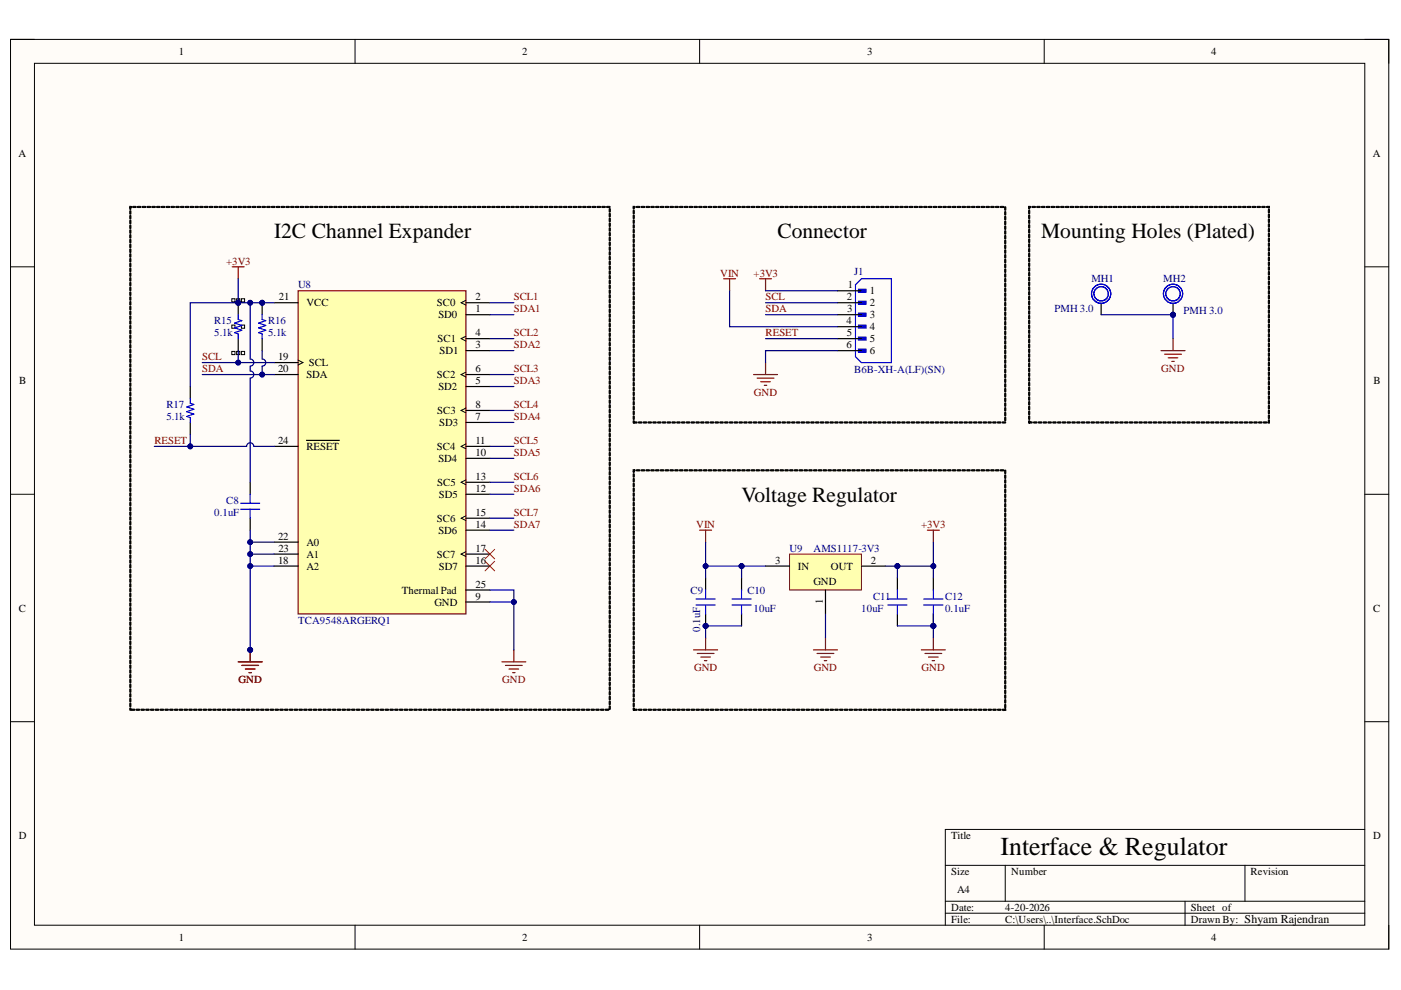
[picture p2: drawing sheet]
<svg xmlns="http://www.w3.org/2000/svg" width="297mm" height="210mm" viewBox="0 0 297 210" stroke-linecap="round" stroke-linejoin="round" font-family="sans-serif">
<defs><g id="words">
<text font-size="5.5" x="212.1" y="181.3">Interface &amp; Regulator</text>
<g font-size="4.6">
<text x="58.1" y="50.5">I2C Channel Expander</text>
<text x="164.8" y="50.5">Connector</text>
<text x="220.8" y="50.5">Mounting Holes (Plated)</text>
<text x="157.2" y="106.4">Voltage Regulator</text>
</g>
<g font-size="2.3">
<text x="37.9" y="11.7">1</text>
<text x="110.7" y="11.7">2</text>
<text x="183.9" y="11.7">3</text>
<text x="256.8" y="11.7">4</text>
<text x="3.9" y="33.3">A</text>
<text x="291" y="33.3">A</text>
<text x="59.1" y="63.7">21</text>
<text x="65" y="65">VCC</text>
<text x="92.6" y="65">SC0</text>
<text x="100.8" y="63.7">2</text>
<text x="179.6" y="63.7">2</text>
<text x="179.7" y="61.2">1</text>
<text x="184.4" y="62.4">1</text>
<text x="184.4" y="65">2</text>
<text x="93" y="67.5">SD0</text>
<text x="100.8" y="66.2">1</text>
<text x="100.8" y="71.3">4</text>
<text x="179.5" y="68.8">4</text>
<text x="179.6" y="71.3">5</text>
<text x="179.6" y="66.2">3</text>
<text x="184.4" y="67.5">3</text>
<text x="184.4" y="70">4</text>
<text x="59" y="76.4">19</text>
<text x="65.5" y="77.6">SCL</text>
<text x="92.8" y="72.6">SC1</text>
<text x="93.2" y="75.1">SD1</text>
<text x="100.8" y="73.8">3</text>
<text x="179.5" y="73.8">6</text>
<text x="184.4" y="72.6">5</text>
<text x="184.4" y="75.1">6</text>
<text x="4.1" y="81.4">B</text>
<text x="59" y="78.9">20</text>
<text x="65" y="80.2">SDA</text>
<text x="92.6" y="80.2">SC2</text>
<text x="93" y="82.7">SD2</text>
<text x="100.8" y="81.4">5</text>
<text x="100.8" y="78.9">6</text>
<text x="291.2" y="81.4">B</text>
<text x="92.7" y="87.8">SC3</text>
<text x="100.8" y="89.1">7</text>
<text x="100.8" y="86.5">8</text>
<text x="59" y="94.2">24</text>
<text x="65" y="95.5">RESET</text>
<text x="92.6" y="95.5">SC4</text>
<text x="93.1" y="90.4">SD3</text>
<text x="100.8" y="94.2">11</text>
<text x="93" y="98">SD4</text>
<text x="100.8" y="96.7">10</text>
<text x="100.8" y="101.8">13</text>
<text x="92.7" y="103.1">SC5</text>
<text x="93" y="105.6">SD5</text>
<text x="100.8" y="104.3">12</text>
<text x="92.6" y="110.7">SC6</text>
<text x="93" y="113.2">SD6</text>
<text x="100.8" y="111.9">14</text>
<text x="100.8" y="109.4">15</text>
<text x="59" y="114.5">22</text>
<text x="59" y="119.5">18</text>
<text x="59" y="117">23</text>
<text x="65" y="115.7">A0</text>
<text x="65" y="118.3">A1</text>
<text x="92.6" y="118.3">SC7</text>
<text x="100.8" y="119.5">16</text>
<text x="100.8" y="117">17</text>
<text x="164.3" y="119.5">3</text>
<text x="184.6" y="119.5">2</text>
<text x="65" y="120.8">A2</text>
<text x="85.2" y="125.9">Thermal Pad</text>
<text x="93" y="120.8">SD7</text>
<text x="100.8" y="124.6">25</text>
<text x="169.2" y="120.8">IN</text>
<text x="172.5" y="124.1">GND</text>
<text x="176.2" y="120.8">OUT</text>
<text x="4" y="129.7">C</text>
<text x="92.1" y="128.4">GND</text>
<text x="100.8" y="127.1">9</text>
<text x="174.5" y="128" transform="rotate(-90 174.5 128)">1</text>
<text x="291.1" y="129.7">C</text>
<text x="4" y="177.9">D</text>
<text x="201.6" y="177.9">Title</text>
<text x="291.1" y="177.9">D</text>
<text x="201.6" y="185.5">Size</text>
<text x="214.4" y="185.5">Number</text>
<text x="265.2" y="185.5">Revision</text>
<text x="202.9" y="189.3">A4</text>
<text x="201.6" y="193.1">Date:</text>
<text x="201.6" y="195.7">File:</text>
<text x="213.1" y="193.1">4-20-2026</text>
<text x="213.1" y="195.7">C:\Users\..\Interface.SchDoc</text>
<text x="252.5" y="193.1">Sheet of</text>
<text x="252.5" y="195.7">Drawn By: Shyam Rajendran</text>
<text x="37.9" y="199.5">1</text>
<text x="110.7" y="199.5">2</text>
<text x="183.9" y="199.5">3</text>
<text x="256.8" y="199.5">4</text>
</g>
<g font-size="2.3" fill="#800000">
<text x="48" y="56.1">+3V3</text>
<text x="152.7" y="58.6">VIN</text>
<text x="159.8" y="58.6">+3V3</text>
<text x="159.9" y="84">GND</text>
<text x="246.2" y="78.9">GND</text>
<text x="147.6" y="111.9">VIN</text>
<text x="195.3" y="111.9">+3V3</text>
<text x="147.2" y="142.4">GND</text>
<text x="172.5" y="142.4">GND</text>
<text x="195.4" y="142.4">GND</text>
<text x="50.6" y="144.9">GND</text>
<text x="106.5" y="144.9">GND</text>
</g>
<g font-size="2.3" fill="#000080">
<text x="181.1" y="58.4">J1</text>
<text x="231.4" y="59.8">MH1</text>
<text x="246.6" y="59.8">MH2</text>
<text x="63.2" y="61.2">U8</text>
<text x="45.4" y="71.3">5.1k</text>
<text x="45.4" y="68.8">R15</text>
<text x="56.8" y="71.3">5.1k</text>
<text x="56.8" y="68.8">R16</text>
<text x="223.5" y="66.2">PMH 3.0</text>
<text x="251" y="66.5">PMH 3.0</text>
<text x="181.1" y="79.2">B6B-XH-A(LF)(SN)</text>
<text x="35.3" y="89.1">5.1k</text>
<text x="35.3" y="86.5">R17</text>
<text x="48" y="106.9">C8</text>
<text x="45.4" y="109.4">0.1uF</text>
<text x="167.4" y="117">U9</text>
<text x="172.5" y="117">AMS1117-3V3</text>
<text x="146.4" y="125.9">C9</text>
<text x="158.5" y="125.9">C10</text>
<text x="159.8" y="129.7">10uF</text>
<text x="182.6" y="129.7">10uF</text>
<text x="185.1" y="127.1">C11</text>
<text x="200.4" y="129.7">0.1uF</text>
<text x="200.4" y="127.1">C12</text>
<text x="63.2" y="132.2">TCA9548ARGERQ1</text>
<text x="148.4" y="134" transform="rotate(-90 148.4 134)">0.1uF</text>
</g>
<g font-size="2.3" fill="#980000">
<text x="108.9" y="63.7">SCL1</text>
<text x="162.3" y="63.7">SCL</text>
<text x="108.9" y="71.3">SCL2</text>
<text x="108.9" y="66.2">SDA1</text>
<text x="162.3" y="66.2">SDA</text>
<text x="162.3" y="71.3">RESET</text>
<text x="42.9" y="76.4">SCL</text>
<text x="108.9" y="73.8">SDA2</text>
<text x="42.9" y="78.9">SDA</text>
<text x="108.9" y="78.9">SCL3</text>
<text x="108.9" y="81.4">SDA3</text>
<text x="108.9" y="86.5">SCL4</text>
<text x="108.9" y="89.1">SDA4</text>
<text x="32.7" y="94.2">RESET</text>
<text x="108.9" y="94.2">SCL5</text>
<text x="108.9" y="96.7">SDA5</text>
<text x="108.9" y="101.8">SCL6</text>
<text x="108.9" y="104.3">SDA6</text>
<text x="108.9" y="111.9">SDA7</text>
<text x="108.9" y="109.4">SCL7</text>
</g>
</g></defs>
<path d="M2.2 8.4h292.2v192.8h-292.2z" fill-rule="evenodd" fill="#fffcf8"/>
<path d="M2.2 8.4h292.2v192.8h-292.2z" fill="none" stroke="#000" stroke-width=".21"/>
<path d="M7.3 13.4h282.1v182.8h-282.1z" fill-rule="evenodd" fill="#fffcf8"/>
<g fill="none" stroke="#000" stroke-width=".21">
<path d="M2.2 8.3h5.1M7.3 13.4h282.1v182.8h-282.1zM75.3 8.3v5.1M148.3 8.3v5.1M221.4 8.4v5M289.4 8.4h5v5M2.2 56.6h5.1M289.4 56.6h5M2.2 104.8h5.1M289.4 104.8h5M2.2 153h5.1M289.4 153h5"/>
<path d="M289.4 175.9h-89v20.3M75.3 196.2v5M148.3 196.2v5M200.4 183.5h89M200.4 191.1h89M200.4 193.6h89M213.1 183.5v7.6M221.4 196.2v5M251.2 191.1v5.1M264 183.5v7.6M294.4 196.2v5"/>
</g>
<path d="M49.2 56.6h2.6M50.5 56.6v2.5M53 137.8v2.5M50.5 140.3h5.1M51.3 141.1h3.5M52 141.9h2.1M52.8 142.6h.5" fill="none" stroke="#800000" stroke-width=".25"/>
<circle cx="53" cy="137.8" r=".51" fill="#000080"/>
<circle cx="53" cy="137.8" r=".51" fill="none" stroke="#000080" stroke-width=".21"/>
<path d="M53 137.8v2.5M50.5 140.3h5.1M51.3 141.1h3.5M52 141.9h2.1M52.8 142.6h.5" fill="none" stroke="#800000" stroke-width=".25"/>
<circle cx="53" cy="137.8" r=".51" fill="#000080"/>
<circle cx="53" cy="137.8" r=".51" fill="none" stroke="#000080" stroke-width=".21"/>
<path d="M108.9 137.8v2.5M106.4 140.3h5.1M107.2 141.1h3.5M107.9 141.9h2.1M108.7 142.6h.5" fill="none" stroke="#800000" stroke-width=".25"/>
<path d="M51.2 74.5h.7v.7h-.7z" fill-rule="evenodd" fill="#fffcf8"/>
<path d="M51.2 74.5h.7v.7h-.7z" fill="none" stroke="#000" stroke-width=".21"/>
<path d="M49.1 63.3h.7v.7h-.7z" fill-rule="evenodd" fill="#fffcf8"/>
<path d="M49.1 63.3h.7v.7h-.7z" fill="none" stroke="#000" stroke-width=".21"/>
<path d="M49.1 74.5h.7v.7h-.7z" fill-rule="evenodd" fill="#fffcf8"/>
<path d="M49.1 74.5h.7v.7h-.7z" fill="none" stroke="#000" stroke-width=".21"/>
<path d="M51.2 63.3h.7v.7h-.7z" fill-rule="evenodd" fill="#fffcf8"/>
<path d="M51.2 63.3h.7v.7h-.7z" fill="none" stroke="#000" stroke-width=".21"/>
<path d="M49.1 68.9h.7v.7h-.7z" fill-rule="evenodd" fill="#fffcf8"/>
<path d="M49.1 68.9h.7v.7h-.7z" fill="none" stroke="#000" stroke-width=".21"/>
<path d="M51.2 68.9h.7v.7h-.7z" fill-rule="evenodd" fill="#fffcf8"/>
<path d="M51.2 68.9h.7v.7h-.7z" fill="none" stroke="#000" stroke-width=".21"/>
<path d="M50.2 74.5h.6v.7h-.6z" fill-rule="evenodd" fill="#fffcf8"/>
<path d="M50.2 74.5h.6v.7h-.6z" fill="none" stroke="#000" stroke-width=".21"/>
<path d="M50.2 63.3h.6v.7h-.6z" fill-rule="evenodd" fill="#fffcf8"/>
<path d="M50.2 63.3h.6v.7h-.6z" fill="none" stroke="#000" stroke-width=".21"/>
<circle cx="50.5" cy="64.2" r=".51" fill="#000080"/>
<circle cx="50.5" cy="64.2" r=".51" fill="none" stroke="#000080" stroke-width=".21"/>
<path d="M50.5 64.2v2.5" fill="none" stroke="#000" stroke-width=".25"/>
<circle cx="50.5" cy="64.2" r=".51" fill="#000080"/>
<circle cx="50.5" cy="64.2" r=".51" fill="none" stroke="#000080" stroke-width=".21"/>
<path d="M50.5 71.8v2.5M53 102.3v2.5M53 109.9v2.5" fill="none" stroke="#000" stroke-width=".25"/>
<path d="M50.5 66.7v1l.8 .3-1.6 .5 1.6 .5-1.6 .5 1.6 .5-1.6 .5 .8 .3v1M51 106.7h4.1M51 108h4.1M53 104.8v1.9M53 108v1.9" fill="none" stroke="#00f" stroke-width=".25"/>
<circle cx="55.6" cy="64.2" r=".51" fill="#000080"/>
<circle cx="55.6" cy="64.2" r=".51" fill="none" stroke="#000080" stroke-width=".21"/>
<path d="M55.6 64.2v2.5" fill="none" stroke="#000" stroke-width=".25"/>
<circle cx="55.6" cy="64.2" r=".51" fill="#000080"/>
<circle cx="55.6" cy="64.2" r=".51" fill="none" stroke="#000080" stroke-width=".21"/>
<path d="M55.6 71.8v2.5M40.3 82v2.5M40.3 89.6v2.5" fill="none" stroke="#000" stroke-width=".25"/>
<path d="M55.6 66.7v1l.7 .3-1.5 .5 1.5 .5-1.5 .5 1.5 .5-1.5 .5 .8 .3v1M40.3 84.5v1l.8 .3-1.5 .5 1.5 .5-1.5 .5 1.5 .5-1.5 .5 .7 .2v1.1" fill="none" stroke="#00f" stroke-width=".25"/>
<path d="M27.5 150.1l.3 .1-.2 .4zM27.5 149.1l.3 .1-.2 .6-.1-.1zM27.5 148.1l.3 .1-.2 .6-.1-.1zM27.5 147.1l.3 .1-.2 .6-.1-.1zM27.5 146.1l.3 .1-.2 .6-.1-.1zM27.5 145.1l.3 .1-.2 .6-.1-.1zM27.5 144.1h.3l-.2 .7-.1-.2zM27.5 143l.3 .1-.2 .7-.1-.2zM27.5 142l.3 .1-.2 .6-.1-.1zM27.5 141l.3 .1-.2 .6-.1-.1zM27.5 140l.3 .1-.2 .6-.1-.1zM27.5 139l.3 .1-.2 .6-.1-.1zM27.5 138l.3 .1-.2 .6-.1-.1zM27.5 137h.3l-.2 .7-.1-.1zM27.5 135.9l.3 .1-.2 .7-.1-.2zM27.5 134.9l.3 .1-.2 .7-.1-.2zM27.5 133.9l.3 .1-.2 .6-.1-.1zM27.5 132.9l.3 .1-.2 .6-.1-.1zM27.5 131.9l.3 .1-.2 .6-.1-.1zM27.5 130.9l.3 .1-.2 .6-.1-.1zM27.5 129.9h.3l-.2 .7-.1-.1zM27.5 128.8l.3 .1-.2 .7-.1-.2zM27.5 127.8l.3 .1-.2 .7-.1-.2zM27.5 126.8l.3 .1-.2 .6-.1-.1zM27.5 125.8l.3 .1-.2 .6-.1-.1zM27.5 124.8l.3 .1-.2 .6-.1-.1zM27.5 123.8l.3 .1-.2 .6-.1-.1zM27.5 122.8l.3 .1-.2 .6-.1-.1zM27.5 121.8h.3l-.2 .7-.1-.2zM27.5 120.7l.3 .1-.2 .7-.1-.2zM27.5 119.7l.3 .1-.2 .6-.1-.1zM27.5 118.7l.3 .1-.2 .6-.1-.1zM27.5 117.7l.3 .1-.2 .6-.1-.1zM27.5 116.7l.3 .1-.2 .6-.1-.1zM27.5 115.7l.3 .1-.2 .6-.1-.1zM27.5 114.7h.3l-.2 .7-.1-.2zM27.5 113.6l.3 .1-.2 .7-.1-.2zM27.5 112.6l.3 .1-.2 .6-.1-.1zM27.5 111.6l.3 .1-.2 .6-.1-.1zM27.5 110.6l.3 .1-.2 .6-.1-.1zM27.5 109.6l.3 .1-.2 .6-.1-.1zM27.5 108.6l.3 .1-.2 .6-.1-.1zM27.5 107.6h.3l-.2 .7-.1-.1zM27.5 106.5l.3 .1-.2 .7-.1-.2zM27.5 105.5l.3 .1-.2 .7-.1-.2zM27.5 104.5l.3 .1-.2 .6-.1-.1zM27.5 103.5l.3 .1-.2 .6-.1-.1zM27.5 102.5l.3 .1-.2 .6-.1-.1zM27.5 101.5l.3 .1-.2 .6-.1-.1zM27.5 100.5l.3 .1-.2 .6-.1-.1zM27.5 99.4l.3 .1-.2 .7-.1-.2zM27.5 98.4l.3 .1-.2 .7-.1-.2zM27.5 97.4l.3 .1-.2 .6-.1-.1zM27.5 96.4l.3 .1-.2 .6-.1-.1zM27.5 95.4l.3 .1-.2 .6-.1-.1zM27.5 94.4l.3 .1-.2 .6-.1-.1zM27.5 93.4l.3 .1-.2 .6-.1-.1zM27.5 92.4h.3l-.2 .7-.1-.2zM27.5 91.3l.3 .1-.2 .7-.1-.2zM27.5 90.3l.3 .1-.2 .6-.1-.1zM27.5 89.3l.3 .1-.2 .6-.1-.1zM27.5 88.3l.3 .1-.2 .6-.1-.1zM27.5 87.3l.3 .1-.2 .6-.1-.1zM27.5 86.3l.3 .1-.2 .6-.1-.1zM27.5 85.3h.3l-.2 .7-.1-.1zM27.5 84.2l.3 .1-.2 .7-.1-.2zM27.5 83.2l.3 .1-.2 .6-.1-.1zM27.5 82.2l.3 .1-.2 .6-.1-.1zM27.5 81.2l.3 .1-.2 .6-.1-.1zM27.5 80.2l.3 .1-.2 .6-.1-.1zM27.5 79.2l.3 .1-.2 .6-.1-.1zM27.5 78.2h.3l-.2 .7-.1-.1zM27.5 77.1l.3 .1-.2 .7-.1-.2zM27.5 76.1l.3 .1-.2 .7-.1-.2zM27.5 75.1l.3 .1-.2 .6-.1-.1zM27.5 74.1l.3 .1-.2 .6-.1-.1zM27.5 73.1l.3 .1-.2 .6-.1-.1zM27.5 72.1l.3 .1-.2 .6-.1-.1zM27.5 71.1l.3 .1-.2 .6-.1-.1zM27.5 70l.3 .1-.2 .7-.1-.2zM27.5 69l.3 .1-.2 .7-.1-.2zM27.5 68l.3 .1-.2 .6-.1-.1zM27.5 67l.3 .1-.2 .6-.1-.1zM27.5 66l.3 .1-.2 .6-.1-.1zM27.5 65l.3 .1-.2 .6-.1-.1zM27.5 64l.3 .1-.2 .6-.1-.1zM27.5 63h.3l-.2 .7-.1-.2zM27.5 61.9l.3 .1-.2 .7-.1-.2zM27.5 60.9l.3 .1-.2 .6-.1-.1zM27.5 59.9l.3 .1-.2 .6-.1-.1zM27.5 58.9l.3 .1-.2 .6-.1-.1zM27.5 57.9l.3 .1-.2 .6-.1-.1zM27.5 56.9l.3 .1-.2 .6-.1-.1zM27.5 55.9h.3l-.2 .7-.1-.1zM27.5 54.8l.3 .1-.2 .7-.1-.2zM27.5 53.8l.3 .1-.2 .7-.1-.2zM27.5 52.8l.3 .1-.2 .6-.1-.1zM27.5 51.8l.3 .1-.2 .6-.1-.1zM27.5 50.8l.3 .1-.2 .6-.1-.1zM27.5 49.8l.3 .1-.2 .6-.1-.1zM27.5 48.8h.3l-.2 .7-.1-.1zM27.5 47.7l.3 .1-.2 .7-.1-.2zM27.5 46.7l.3 .1-.2 .7-.1-.2zM27.5 45.7l.3 .1-.2 .6-.1-.1zM27.5 44.7l.3 .1-.2 .6-.1-.1zM27.5 43.8l.4 .1-.3 .1 .2-.1-.2 .5zM28.2 43.8h.6l.1 .1-.7 .1zM29.2 43.8h.6l.1 .1-.6 .1zM30.2 43.8h.6l.1 .1-.6 .1zM31.2 43.8h.6l.1 .1-.6 .1zM32.2 43.8h.6l.1 .1-.6 .1zM33.2 43.8h.6l.2 .1-.7 .1zM34.2 43.8h.6l.2 .1-.7 .1zM35.3 43.8h.6l.1 .1-.7 .1zM36.3 43.8h.6l.1 .1-.6 .1zM37.3 43.8h.6l.1 .1-.6 .1zM38.3 43.8h.6l.1 .1-.6 .1zM39.3 43.8h.6l.1 .1-.6 .1zM40.3 43.8h.6l.2 .1-.7 .1zM41.4 43.8h.5l.2 .1-.7 .1zM42.4 43.8h.6l.1 .1-.6 .1zM43.4 43.8h.6l.1 .1-.6 .1zM44.4 43.8h.6l.1 .1-.6 .1zM45.4 43.8h.6l.1 .1-.6 .1zM46.4 43.8h.6l.1 .1-.6 .1zM47.4 43.8h.6l.2 .1-.7 .1zM48.5 43.8h.6l.1 .1-.7 .1zM49.5 43.8h.6l.1 .1-.6 .1zM50.5 43.8h.6l.1 .1-.6 .1zM51.5 43.8h.6l.1 .1-.6 .1zM52.5 43.8h.6l.1 .1-.6 .1zM53.5 43.8h.6l.2 .1-.7 .1zM54.5 43.8h.6l.2 .1-.7 .1zM55.6 43.8h.6l.1 .1-.7 .1zM56.6 43.8h.6l.1 .1-.6 .1zM57.6 43.8h.6l.1 .1-.6 .1zM58.6 43.8h.6l.1 .1-.6 .1zM59.6 43.8h.6l.1 .1-.6 .1zM60.6 43.8h.6l.2 .1-.7 .1zM61.6 43.8h.6l.2 .1-.7 .1zM62.7 43.8h.6l.1 .1-.6 .1zM63.7 43.8h.6l.1 .1-.6 .1zM64.7 43.8h.6l.1 .1-.6 .1zM65.7 43.8h.6l.1 .1-.6 .1zM66.7 43.8h.6l.1 .1-.6 .1zM67.7 43.8h.6l.2 .1-.7 .1zM68.8 43.8h.6l.1 .1-.7 .1zM69.8 43.8h.6l.1 .1-.6 .1zM70.8 43.8h.6l.1 .1-.6 .1zM71.8 43.8h.6l.1 .1-.6 .1zM72.8 43.8h.6l.1 .1-.6 .1zM73.8 43.8h.6l.2 .1-.7 .1zM74.8 43.8h.6l.2 .1-.7 .1zM75.9 43.8h.6l.1 .1-.7 .1zM76.9 43.8h.6l.1 .1-.6 .1zM77.9 43.8h.6l.1 .1-.6 .1zM78.9 43.8h.6l.1 .1-.6 .1zM79.9 43.8h.6l.1 .1-.6 .1zM80.9 43.8h.6l.2 .1-.7 .1zM81.9 43.8h.6l.2 .1-.7 .1zM83 43.8h.6l.1 .1-.6 .1zM84 43.8h.6l.1 .1-.6 .1zM85 43.8h.6l.1 .1-.6 .1zM86 43.8h.6l.1 .1-.6 .1zM87 43.8h.6l.1 .1-.6 .1zM88 43.8h.6l.2 .1-.7 .1zM89.1 43.8h.6l.1 .1-.7 .1zM90.1 43.8h.6l.1 .1-.6 .1zM91.1 43.8h.6l.1 .1-.6 .1zM92.1 43.8h.6l.1 .1-.6 .1zM93.1 43.8h.6l.1 .1-.6 .1zM94.1 43.8h.6l.2 .1-.7 .1zM95.1 43.8h.6l.2 .1-.7 .1zM96.2 43.8h.6l.1 .1-.7 .1zM97.2 43.8h.6l.1 .1-.6 .1zM98.2 43.8h.6l.1 .1-.6 .1zM99.2 43.8h.6l.1 .1-.6 .1zM100.2 43.8h.6l.1 .1-.6 .1zM101.2 43.8h.6l.2 .1-.7 .1zM102.2 43.8h.6l.2 .1-.7 .1zM103.3 43.8h.6l.1 .1-.6 .1zM104.3 43.8h.6l.1 .1-.6 .1zM105.3 43.8h.6l.1 .1-.6 .1zM106.3 43.8h.6l.1 .1-.6 .1zM107.3 43.8h.6l.1 .1-.6 .1zM108.3 43.8h.6l.2 .1-.7 .1zM109.4 43.8h.5l.2 .1-.7 .1zM110.4 43.8h.6l.1 .1-.6 .1zM111.4 43.8h.6l.1 .1-.6 .1zM112.4 43.8h.6l.1 .1-.6 .1zM113.4 43.8h.6l.1 .1-.6 .1zM114.4 43.8h.6l.2 .1-.7 .1zM115.4 43.8h.6l.2 .1-.7 .1zM116.5 43.8h.6l.1 .1-.7 .1zM117.5 43.8h.6l.1 .1-.6 .1zM118.5 43.8h.6l.1 .1-.6 .1zM119.5 43.8h.6l.1 .1-.6 .1zM120.5 43.8h.6l.1 .1-.6 .1zM121.5 43.8h.6l.2 .1-.7 .1zM122.5 43.8h.6l.2 .1-.7 .1zM123.6 43.8h.6l.1 .1-.6 .1zM124.6 43.8h.6l.1 .1-.6 .1zM125.6 43.8h.6l.1 .1-.6 .1zM126.6 43.8h.6l.1 .1-.6 .1zM127.6 43.8h.6l.1 .1-.6 .1zM128.6 43.8h.6l.2 .1-.7 .1zM129.2 44.3h.2l-.1 .7-.2-.1zM129.2 45.3l.2 .1-.1 .6-.2-.1zM129.2 46.3l.2 .1-.1 .6-.2-.1zM129.2 47.3l.2 .1-.1 .6-.2-.1zM129.2 48.3l.2 .1-.1 .6-.2-.1zM129.2 49.3l.2 .1-.1 .7-.2-.2zM129.2 50.3l.2 .1-.1 .7-.2-.2zM129.2 51.4h.2l-.1 .7-.2-.1zM129.2 52.4l.2 .1-.1 .6-.2-.1zM129.2 53.4l.2 .1-.1 .6-.2-.1zM129.2 54.4l.2 .1-.1 .6-.2-.1zM129.2 55.4l.2 .1-.1 .6-.2-.1zM129.2 56.4l.2 .1-.1 .6-.2-.1zM129.2 57.4l.2 .1-.1 .7-.2-.2zM129.2 58.5h.2l-.1 .7-.2-.2zM129.2 59.5l.2 .1-.1 .6-.2-.1zM129.2 60.5l.2 .1-.1 .6-.2-.1zM129.2 61.5l.2 .1-.1 .6-.2-.1zM129.2 62.5l.2 .1-.1 .6-.2-.1zM129.2 63.5l.2 .1-.1 .6-.2-.1zM129.2 64.5l.2 .1-.1 .7-.2-.2zM129.2 65.5l.2 .1-.1 .7-.2-.2zM129.2 66.6l.2 .1-.1 .6-.2-.1zM129.2 67.6l.2 .1-.1 .6-.2-.1zM129.2 68.6l.2 .1-.1 .6-.2-.1zM129.2 69.6l.2 .1-.1 .6-.2-.1zM129.2 70.6l.2 .1-.1 .6-.2-.1zM129.2 71.6l.2 .1-.1 .7-.2-.2zM129.2 72.6l.2 .1-.1 .7-.2-.2zM129.2 73.7h.2l-.1 .7-.2-.1zM129.2 74.7l.2 .1-.1 .6-.2-.1zM129.2 75.7l.2 .1-.1 .6-.2-.1zM129.2 76.7l.2 .1-.1 .6-.2-.1zM129.2 77.7l.2 .1-.1 .6-.2-.1zM129.2 78.7l.2 .1-.1 .7-.2-.2zM129.2 79.7l.2 .1-.1 .7-.2-.2zM129.2 80.8h.2l-.1 .7-.2-.1zM129.2 81.8l.2 .1-.1 .6-.2-.1zM129.2 82.8l.2 .1-.1 .6-.2-.1zM129.2 83.8l.2 .1-.1 .6-.2-.1zM129.2 84.8l.2 .1-.1 .6-.2-.1zM129.2 85.8l.2 .1-.1 .6-.2-.1zM129.2 86.8l.2 .1-.1 .7-.2-.2zM129.2 87.9h.2l-.1 .7-.2-.2zM129.2 88.9l.2 .1-.1 .6-.2-.1zM129.2 89.9l.2 .1-.1 .6-.2-.1zM129.2 90.9l.2 .1-.1 .6-.2-.1zM129.2 91.9l.2 .1-.1 .6-.2-.1zM129.2 92.9l.2 .1-.1 .6-.2-.1zM129.2 93.9l.2 .1-.1 .7-.2-.2zM129.2 94.9l.2 .1-.1 .7-.2-.2zM129.2 96l.2 .1-.1 .6-.2-.1zM129.2 97l.2 .1-.1 .6-.2-.1zM129.2 98l.2 .1-.1 .6-.2-.1zM129.2 99l.2 .1-.1 .6-.2-.1zM129.2 100l.2 .1-.1 .6-.2-.1zM129.2 101l.2 .1-.1 .7-.2-.2zM129.2 102l.2 .1-.1 .7-.2-.2zM129.2 103.1h.2l-.1 .7-.2-.1zM129.2 104.1l.2 .1-.1 .6-.2-.1zM129.2 105.1l.2 .1-.1 .6-.2-.1zM129.2 106.1l.2 .1-.1 .6-.2-.1zM129.2 107.1l.2 .1-.1 .6-.2-.1zM129.2 108.1l.2 .1-.1 .7-.2-.2zM129.2 109.1l.2 .1-.1 .7-.2-.2zM129.2 110.2h.2l-.1 .7-.2-.1zM129.2 111.2l.2 .1-.1 .6-.2-.1zM129.2 112.2l.2 .1-.1 .6-.2-.1zM129.2 113.2l.2 .1-.1 .6-.2-.1zM129.2 114.2l.2 .1-.1 .6-.2-.1zM129.2 115.2l.2 .1-.1 .6-.2-.1zM129.2 116.2l.2 .1-.1 .7-.2-.2zM129.2 117.3h.2l-.1 .7-.2-.2zM129.2 118.3l.2 .1-.1 .6-.2-.1zM129.2 119.3l.2 .1-.1 .6-.2-.1zM129.2 120.3l.2 .1-.1 .6-.2-.1zM129.2 121.3l.2 .1-.1 .6-.2-.1zM129.2 122.3l.2 .1-.1 .6-.2-.1zM129.2 123.3l.2 .1-.1 .7-.2-.2zM129.2 124.3l.2 .1-.1 .7-.2-.2zM129.2 125.4l.2 .1-.1 .6-.2-.1zM129.2 126.4l.2 .1-.1 .6-.2-.1zM129.2 127.4l.2 .1-.1 .6-.2-.1zM129.2 128.4l.2 .1-.1 .6-.2-.1zM129.2 129.4l.2 .1-.1 .6-.2-.1zM129.2 130.4l.2 .1-.1 .7-.2-.2zM129.2 131.4l.2 .1-.1 .7-.2-.2zM129.2 132.5h.2l-.1 .7-.2-.1zM129.2 133.5l.2 .1-.1 .6-.2-.1zM129.2 134.5l.2 .1-.1 .6-.2-.1zM129.2 135.5l.2 .1-.1 .6-.2-.1zM129.2 136.5l.2 .1-.1 .6-.2-.1zM129.2 137.5l.2 .1-.1 .6-.2-.1zM129.2 138.5l.2 .1-.1 .7-.2-.2zM129.2 139.6h.2l-.1 .7-.2-.1zM129.2 140.6l.2 .1-.1 .6-.2-.1zM129.2 141.6l.2 .1-.1 .6-.2-.1zM129.2 142.6l.2 .1-.1 .6-.2-.1zM129.2 143.6l.2 .1-.1 .6-.2-.1zM129.2 144.6l.2 .1-.1 .6-.2-.1zM129.2 145.6l.2 .1-.1 .7-.2-.2zM129.2 146.7h.2l-.1 .7-.2-.2zM129.2 147.7l.2 .1-.1 .6-.2-.1zM129.2 148.7l.2 .1-.1 .6-.2-.1zM129.2 149.7l.2 .1-.1 .6-.2-.1zM128.4 150.4h.6l.1 .1-.6 .1zM127.3 150.4h.6l.2 .1-.7 .1zM126.3 150.4h.6l.2 .1-.7 .1zM125.3 150.4h.6l.1 .1-.6 .1zM124.3 150.4h.6l.1 .1-.6 .1zM123.3 150.4h.6l.1 .1-.6 .1zM122.3 150.4h.6l.1 .1-.6 .1zM121.3 150.4h.6l.1 .1-.7 .1zM120.2 150.4h.6l.2 .1-.7 .1zM119.2 150.4h.6l.2 .1-.7 .1zM118.2 150.4h.6l.1 .1-.6 .1zM117.2 150.4h.6l.1 .1-.6 .1zM116.2 150.4h.6l.1 .1-.6 .1zM115.2 150.4h.6l.1 .1-.6 .1zM114.2 150.4h.5l.2 .1-.7 .1zM113.1 150.4h.6l.2 .1-.7 .1zM112.1 150.4h.6l.1 .1-.6 .1zM111.1 150.4h.6l.1 .1-.6 .1zM110.1 150.4h.6l.1 .1-.6 .1zM109.1 150.4h.6l.1 .1-.6 .1zM108.1 150.4h.6l.1 .1-.6 .1zM107 150.4h.6l.2 .1-.7 .1zM106 150.4h.6l.2 .1-.7 .1zM105 150.4h.6l.1 .1-.6 .1zM104 150.4h.6l.1 .1-.6 .1zM103 150.4h.6l.1 .1-.6 .1zM102 150.4h.6l.1 .1-.6 .1zM101 150.4h.6l.1 .1-.7 .1zM99.9 150.4h.6l.2 .1-.7 .1zM98.9 150.4h.6l.2 .1-.7 .1zM97.9 150.4h.6l.1 .1-.6 .1zM96.9 150.4h.6l.1 .1-.6 .1zM95.9 150.4h.6l.1 .1-.6 .1zM94.9 150.4h.6l.1 .1-.6 .1zM93.8 150.4h.6l.2 .1-.7 .1zM92.8 150.4h.6l.2 .1-.7 .1zM91.8 150.4h.6l.1 .1-.6 .1zM90.8 150.4h.6l.1 .1-.6 .1zM89.8 150.4h.6l.1 .1-.6 .1zM88.8 150.4h.6l.1 .1-.6 .1zM87.8 150.4h.6l.1 .1-.7 .1zM86.7 150.4h.6l.2 .1-.7 .1zM85.7 150.4h.6l.2 .1-.7 .1zM84.7 150.4h.6l.1 .1-.6 .1zM83.7 150.4h.6l.1 .1-.6 .1zM82.7 150.4h.6l.1 .1-.6 .1zM81.7 150.4h.6l.1 .1-.6 .1zM80.7 150.4h.6l.1 .1-.7 .1zM79.6 150.4h.6l.2 .1-.7 .1zM78.6 150.4h.6l.1 .1-.6 .1zM77.6 150.4h.6l.1 .1-.6 .1zM76.6 150.4h.6l.1 .1-.6 .1zM75.6 150.4h.6l.1 .1-.6 .1zM74.6 150.4h.6l.1 .1-.6 .1zM73.5 150.4h.6l.2 .1-.7 .1zM72.5 150.4h.6l.2 .1-.7 .1zM71.5 150.4h.6l.1 .1-.6 .1zM70.5 150.4h.6l.1 .1-.6 .1zM69.5 150.4h.6l.1 .1-.6 .1zM68.5 150.4h.6l.1 .1-.6 .1zM67.5 150.4h.6l.1 .1-.7 .1zM66.4 150.4h.6l.2 .1-.7 .1zM65.4 150.4h.6l.2 .1-.7 .1zM64.4 150.4h.6l.1 .1-.6 .1zM63.4 150.4h.6l.1 .1-.6 .1zM62.4 150.4h.6l.1 .1-.6 .1zM61.4 150.4h.6l.1 .1-.6 .1zM60.4 150.4h.6l.1 .1-.7 .1zM59.3 150.4h.6l.2 .1-.7 .1zM58.3 150.4h.6l.1 .1-.6 .1zM57.3 150.4h.6l.1 .1-.6 .1zM56.3 150.4h.6l.1 .1-.6 .1zM55.3 150.4h.6l.1 .1-.6 .1zM54.3 150.4h.6l.1 .1-.6 .1zM53.2 150.4h.6l.2 .1-.7 .1zM52.2 150.4h.6l.2 .1-.7 .1zM51.2 150.4h.6l.1 .1-.6 .1zM50.2 150.4h.6l.1 .1-.6 .1zM49.2 150.4h.6l.1 .1-.6 .1zM48.2 150.4h.6l.1 .1-.6 .1zM47.2 150.4h.6l.1 .1-.7 .1zM46.1 150.4h.6l.2 .1-.7 .1zM45.1 150.4h.6l.2 .1-.7 .1zM44.1 150.4h.6l.1 .1-.6 .1zM43.1 150.4h.6l.1 .1-.6 .1zM42.1 150.4h.6l.1 .1-.6 .1zM41.1 150.4h.6l.1 .1-.6 .1zM40.1 150.4h.6l.1 .1-.7 .1zM39 150.4h.6l.2 .1-.7 .1zM38 150.4h.6l.1 .1-.6 .1zM37 150.4h.6l.1 .1-.6 .1zM36 150.4h.6l.1 .1-.6 .1zM35 150.4h.6l.1 .1-.6 .1zM34 150.4h.6l.1 .1-.6 .1zM33 150.4h.5l.2 .1-.7 .1zM31.9 150.4h.6l.2 .1-.7 .1zM30.9 150.4h.6l.1 .1-.6 .1zM29.9 150.4h.6l.1 .1-.6 .1zM28.9 150.4h.6l.1 .1-.6 .1zM27.9 150.4h.6l.1 .1-.6 .1z" fill="#000" stroke="#000" stroke-width=".21"/>
<path d="M167.4 117.5h15.2v7.6h-15.2z" fill-rule="evenodd" fill="#ffffb0"/>
<path d="M167.4 117.5h15.2v7.6h-15.2z" fill="none" stroke="#800000" stroke-width=".21"/>
<path d="M162.3 120h5.1M175 125.1v5.1M182.6 120h5.1" fill="none" stroke="#000" stroke-width=".25"/>
<path d="M148.3 112.4h2.6M149.6 112.4v2.5M196.6 112.4h2.6M197.9 112.4v2.5M172.5 137.8h5.1M173.2 138.6h3.6M174 139.3h2M175 135.3v2.5M174.8 140.1h.5" fill="none" stroke="#800000" stroke-width=".25"/>
<circle cx="149.6" cy="132.7" r=".51" fill="#000080"/>
<circle cx="149.6" cy="132.7" r=".51" fill="none" stroke="#000080" stroke-width=".21"/>
<path d="M149.6 130.2v2.5" fill="none" stroke="#000" stroke-width=".25"/>
<circle cx="149.6" cy="132.7" r=".51" fill="#000080"/>
<circle cx="149.6" cy="132.7" r=".51" fill="none" stroke="#000080" stroke-width=".21"/>
<path d="M149.6 122.6v2.5M157.2 122.6v2.5M157.2 130.2v2.5M190.3 122.6v2.5M190.3 130.2v2.5" fill="none" stroke="#000" stroke-width=".25"/>
<path d="M147.6 127h4M147.6 128.3h4M149.6 125.1v1.9M149.6 128.3v1.9M155.2 127h4.1M155.2 128.3h4.1M157.2 125.1v1.9M157.2 128.3v1.9M188.2 127h4.1M188.2 128.3h4.1M190.3 125.1v1.9M190.3 128.3v1.9" fill="none" stroke="#00f" stroke-width=".25"/>
<path d="M147.1 137.8h5M147.8 138.6h3.6M148.6 139.3h2M149.6 135.3v2.5M195.3 137.8h5.1M196.1 138.6h3.6M196.9 139.3h2M197.9 135.3v2.5M149.3 140.1h.6M197.6 140.1h.5" fill="none" stroke="#800000" stroke-width=".25"/>
<circle cx="197.9" cy="132.7" r=".51" fill="#000080"/>
<circle cx="197.9" cy="132.7" r=".51" fill="none" stroke="#000080" stroke-width=".21"/>
<path d="M197.9 130.2v2.5" fill="none" stroke="#000" stroke-width=".25"/>
<circle cx="197.9" cy="132.7" r=".51" fill="#000080"/>
<circle cx="197.9" cy="132.7" r=".51" fill="none" stroke="#000080" stroke-width=".21"/>
<path d="M197.9 122.6v2.5" fill="none" stroke="#000" stroke-width=".25"/>
<path d="M195.8 127h4.1M195.8 128.3h4.1M197.9 125.1v1.9M197.9 128.3v1.9" fill="none" stroke="#00f" stroke-width=".25"/>
<path d="M134.3 150.1l.2 .1-.1 .4zM134.3 149.1l.2 .1-.1 .7-.2-.2zM134.3 148.1l.2 .1-.1 .6-.2-.1zM134.3 147.1l.2 .1-.1 .6-.2-.1zM134.3 146.1l.2 .1-.1 .6-.2-.1zM134.3 145.1l.2 .1-.1 .6-.2-.1zM134.3 144.1h.2l-.1 .7-.2-.1zM134.3 143l.2 .1-.1 .7-.2-.2zM134.3 142l.2 .1-.1 .7-.2-.2zM134.3 141l.2 .1-.1 .6-.2-.1zM134.3 140l.2 .1-.1 .6-.2-.1zM134.3 139l.2 .1-.1 .6-.2-.1zM134.3 138l.2 .1-.1 .6-.2-.1zM134.3 137l.2 .1-.1 .6-.2-.1zM134.3 135.9l.2 .1-.1 .7-.2-.2zM134.3 134.9l.2 .1-.1 .7-.2-.2zM134.3 133.9l.2 .1-.1 .6-.2-.1zM134.3 132.9l.2 .1-.1 .6-.2-.1zM134.3 131.9l.2 .1-.1 .6-.2-.1zM134.3 130.9l.2 .1-.1 .6-.2-.1zM134.3 129.9l.2 .1-.1 .6-.2-.1zM134.3 128.9h.2l-.1 .7-.2-.2zM134.3 127.8l.2 .1-.1 .7-.2-.2zM134.3 126.8l.2 .1-.1 .6-.2-.1zM134.3 125.8l.2 .1-.1 .6-.2-.1zM134.3 124.8l.2 .1-.1 .6-.2-.1zM134.3 123.8l.2 .1-.1 .6-.2-.1zM134.3 122.8l.2 .1-.1 .6-.2-.1zM134.3 121.8h.2l-.1 .7-.2-.1zM134.3 120.7l.2 .1-.1 .7-.2-.2zM134.3 119.7l.2 .1-.1 .7-.2-.2zM134.3 118.7l.2 .1-.1 .6-.2-.1zM134.3 117.7l.2 .1-.1 .6-.2-.1zM134.3 116.7l.2 .1-.1 .6-.2-.1zM134.3 115.7l.2 .1-.1 .6-.2-.1zM134.3 114.7h.2l-.1 .7-.2-.1zM134.3 113.6l.2 .1-.1 .7-.2-.2zM134.3 112.6l.2 .1-.1 .7-.2-.2zM134.3 111.6l.2 .1-.1 .6-.2-.1zM134.3 110.6l.2 .1-.1 .6-.2-.1zM134.3 109.6l.2 .1-.1 .6-.2-.1zM134.3 108.6l.2 .1-.1 .6-.2-.1zM134.3 107.6l.2 .1-.1 .6-.2-.1zM134.3 106.5l.2 .1-.1 .7-.2-.2zM134.3 105.5l.2 .1-.1 .7-.2-.2zM134.3 104.5l.2 .1-.1 .6-.2-.1zM134.3 103.5l.2 .1-.1 .6-.2-.1zM134.3 102.5l.2 .1-.1 .6-.2-.1zM134.3 101.5l.2 .1-.1 .6-.2-.1zM134.3 100.5l.2 .1-.1 .6-.2-.1zM134.2 99.6l.5 .1-.3 .1 .1-.1-.1 .5zM135 99.6h.6l.1 .1-.7 .1zM136 99.6h.6l.1 .1-.6 .1zM137 99.6h.6l.1 .1-.6 .1zM138 99.6h.6l.1 .1-.6 .1zM139 99.6h.6l.1 .1-.6 .1zM140 99.6h.6l.2 .1-.7 .1zM141 99.6h.6l.2 .1-.7 .1zM142.1 99.6h.6l.1 .1-.7 .1zM143.1 99.6h.6l.1 .1-.6 .1zM144.1 99.6h.6l.1 .1-.6 .1zM145.1 99.6h.6l.1 .1-.6 .1zM146.1 99.6h.6l.1 .1-.6 .1zM147.1 99.6h.6l.2 .1-.7 .1zM148.2 99.6h.5l.2 .1-.7 .1zM149.2 99.6h.6l.1 .1-.6 .1zM150.2 99.6h.6l.1 .1-.6 .1zM151.2 99.6h.6l.1 .1-.6 .1zM152.2 99.6h.6l.1 .1-.6 .1zM153.2 99.6h.6l.1 .1-.6 .1zM154.2 99.6h.6l.2 .1-.7 .1zM155.3 99.6h.6l.1 .1-.7 .1zM156.3 99.6h.6l.1 .1-.6 .1zM157.3 99.6h.6l.1 .1-.6 .1zM158.3 99.6h.6l.1 .1-.6 .1zM159.3 99.6h.6l.1 .1-.6 .1zM160.3 99.6h.6l.2 .1-.7 .1zM161.3 99.6h.6l.2 .1-.7 .1zM162.4 99.6h.6l.1 .1-.7 .1zM163.4 99.6h.6l.1 .1-.6 .1zM164.4 99.6h.6l.1 .1-.6 .1zM165.4 99.6h.6l.1 .1-.6 .1zM166.4 99.6h.6l.1 .1-.6 .1zM167.4 99.6h.6l.2 .1-.7 .1zM168.5 99.6h.5l.2 .1-.7 .1zM169.5 99.6h.6l.1 .1-.6 .1zM170.5 99.6h.6l.1 .1-.6 .1zM171.5 99.6h.6l.1 .1-.6 .1zM172.5 99.6h.6l.1 .1-.6 .1zM173.5 99.6h.6l.1 .1-.6 .1zM174.5 99.6h.6l.2 .1-.7 .1zM175.6 99.6h.6l.1 .1-.7 .1zM176.6 99.6h.6l.1 .1-.6 .1zM177.6 99.6h.6l.1 .1-.6 .1zM178.6 99.6h.6l.1 .1-.6 .1zM179.6 99.6h.6l.1 .1-.6 .1zM180.6 99.6h.6l.2 .1-.7 .1zM181.6 99.6h.6l.2 .1-.7 .1zM182.7 99.6h.6l.1 .1-.7 .1zM183.7 99.6h.6l.1 .1-.6 .1zM184.7 99.6h.6l.1 .1-.6 .1zM185.7 99.6h.6l.1 .1-.6 .1zM186.7 99.6h.6l.1 .1-.6 .1zM187.7 99.6h.6l.2 .1-.7 .1zM188.8 99.6h.5l.2 .1-.7 .1zM189.8 99.6h.6l.1 .1-.6 .1zM190.8 99.6h.6l.1 .1-.6 .1zM191.8 99.6h.6l.1 .1-.6 .1zM192.8 99.6h.6l.1 .1-.6 .1zM193.8 99.6h.6l.1 .1-.6 .1zM194.8 99.6h.6l.2 .1-.7 .1zM195.9 99.6h.5l.2 .1-.7 .1zM196.9 99.6h.6l.1 .1-.6 .1zM197.9 99.6h.6l.1 .1-.6 .1zM198.9 99.6h.6l.1 .1-.6 .1zM199.9 99.6h.6l.1 .1-.6 .1zM200.9 99.6h.6l.2 .1-.7 .1zM201.9 99.6h.6l.2 .1-.7 .1zM203 99.6h.6l.1 .1-.7 .1zM204 99.6h.6l.1 .1-.6 .1zM205 99.6h.6l.1 .1-.6 .1zM206 99.6h.6l.1 .1-.6 .1zM207 99.6h.6l.1 .1-.6 .1zM208 99.6h.6l.2 .1-.7 .1zM209.1 99.6h.6l.1 .1-.7 .1zM210.1 99.6h.6l.1 .1-.6 .1zM211.1 99.6h.6l.1 .1-.6 .1zM212.1 99.6h.6l.1 .1-.6 .1zM213 99.7l.3 .1-.2 .6-.1-.1zM213 100.7l.3 .1-.2 .6-.1-.1zM213 101.7l.3 .1-.2 .7-.1-.2zM213 102.7l.3 .1-.2 .7-.1-.2zM213 103.8l.3 .1-.2 .6-.1-.1zM213 104.8l.3 .1-.2 .6-.1-.1zM213 105.8l.3 .1-.2 .6-.1-.1zM213 106.8l.3 .1-.2 .6-.1-.1zM213 107.8l.3 .1-.2 .6-.1-.1zM213 108.8l.3 .1-.2 .7-.1-.2zM213 109.8l.3 .1-.2 .7-.1-.2zM213 110.9h.3l-.2 .7-.1-.1zM213 111.9l.3 .1-.2 .6-.1-.1zM213 112.9l.3 .1-.2 .6-.1-.1zM213 113.9l.3 .1-.2 .6-.1-.1zM213 114.9l.3 .1-.2 .6-.1-.1zM213 115.9l.3 .1-.2 .6-.1-.1zM213 116.9l.3 .1-.2 .7-.1-.2zM213 118h.3l-.2 .7-.1-.2zM213 119l.3 .1-.2 .6-.1-.1zM213 120l.3 .1-.2 .6-.1-.1zM213 121l.3 .1-.2 .6-.1-.1zM213 122l.3 .1-.2 .6-.1-.1zM213 123l.3 .1-.2 .6-.1-.1zM213 124l.3 .1-.2 .7-.1-.2zM213 125l.3 .1-.2 .7-.1-.2zM213 126.1l.3 .1-.2 .6-.1-.1zM213 127.1l.3 .1-.2 .6-.1-.1zM213 128.1l.3 .1-.2 .6-.1-.1zM213 129.1l.3 .1-.2 .6-.1-.1zM213 130.1l.3 .1-.2 .6-.1-.1zM213 131.1l.3 .1-.2 .7-.1-.2zM213 132.1l.3 .1-.2 .7-.1-.2zM213 133.2h.3l-.2 .7-.1-.1zM213 134.2l.3 .1-.2 .6-.1-.1zM213 135.2l.3 .1-.2 .6-.1-.1zM213 136.2l.3 .1-.2 .6-.1-.1zM213 137.2l.3 .1-.2 .6-.1-.1zM213 138.2l.3 .1-.2 .7-.1-.2zM213 139.2l.3 .1-.2 .7-.1-.2zM213 140.3h.3l-.2 .7-.1-.1zM213 141.3l.3 .1-.2 .6-.1-.1zM213 142.3l.3 .1-.2 .6-.1-.1zM213 143.3l.3 .1-.2 .6-.1-.1zM213 144.3l.3 .1-.2 .6-.1-.1zM213 145.3l.3 .1-.2 .6-.1-.1zM213 146.3l.3 .1-.2 .7-.1-.2zM213 147.4h.3l-.2 .7-.1-.2zM213 148.4l.3 .1-.2 .6-.1-.1zM213 149.4l.3 .1-.2 .6-.1-.1zM212.5 150.4h.6l-.1 .1 .2-.1 .1 .2h-.7zM211.5 150.4h.6l.1 .1-.6 .1zM210.5 150.4h.6l.1 .1-.6 .1zM209.5 150.4h.6l.1 .1-.6 .1zM208.5 150.4h.6l.1 .1-.6 .1zM207.5 150.4h.6l.1 .1-.6 .1zM206.4 150.4h.6l.2 .1-.7 .1zM205.4 150.4h.6l.2 .1-.7 .1zM204.4 150.4h.6l.1 .1-.6 .1zM203.4 150.4h.6l.1 .1-.6 .1zM202.4 150.4h.6l.1 .1-.6 .1zM201.4 150.4h.6l.1 .1-.6 .1zM200.4 150.4h.6l.1 .1-.7 .1zM199.3 150.4h.6l.2 .1-.7 .1zM198.3 150.4h.6l.2 .1-.7 .1zM197.3 150.4h.6l.1 .1-.6 .1zM196.3 150.4h.6l.1 .1-.6 .1zM195.3 150.4h.6l.1 .1-.6 .1zM194.3 150.4h.6l.1 .1-.6 .1zM193.3 150.4h.5l.2 .1-.7 .1zM192.2 150.4h.6l.2 .1-.7 .1zM191.2 150.4h.6l.1 .1-.6 .1zM190.2 150.4h.6l.1 .1-.6 .1zM189.2 150.4h.6l.1 .1-.6 .1zM188.2 150.4h.6l.1 .1-.6 .1zM187.2 150.4h.6l.1 .1-.6 .1zM186.1 150.4h.6l.2 .1-.7 .1zM185.1 150.4h.6l.2 .1-.7 .1zM184.1 150.4h.6l.1 .1-.6 .1zM183.1 150.4h.6l.1 .1-.6 .1zM182.1 150.4h.6l.1 .1-.6 .1zM181.1 150.4h.6l.1 .1-.6 .1zM180.1 150.4h.6l.1 .1-.7 .1zM179 150.4h.6l.2 .1-.7 .1zM178 150.4h.6l.2 .1-.7 .1zM177 150.4h.6l.1 .1-.6 .1zM176 150.4h.6l.1 .1-.6 .1zM175 150.4h.6l.1 .1-.6 .1zM174 150.4h.6l.1 .1-.6 .1zM173 150.4h.5l.2 .1-.7 .1zM171.9 150.4h.6l.2 .1-.7 .1zM170.9 150.4h.6l.1 .1-.6 .1zM169.9 150.4h.6l.1 .1-.6 .1zM168.9 150.4h.6l.1 .1-.6 .1zM167.9 150.4h.6l.1 .1-.6 .1zM166.9 150.4h.6l.1 .1-.6 .1zM165.8 150.4h.6l.2 .1-.7 .1zM164.8 150.4h.6l.2 .1-.7 .1zM163.8 150.4h.6l.1 .1-.6 .1zM162.8 150.4h.6l.1 .1-.6 .1zM161.8 150.4h.6l.1 .1-.6 .1zM160.8 150.4h.6l.1 .1-.6 .1zM159.8 150.4h.6l.1 .1-.7 .1zM158.7 150.4h.6l.2 .1-.7 .1zM157.7 150.4h.6l.2 .1-.7 .1zM156.7 150.4h.6l.1 .1-.6 .1zM155.7 150.4h.6l.1 .1-.6 .1zM154.7 150.4h.6l.1 .1-.6 .1zM153.7 150.4h.6l.1 .1-.6 .1zM152.7 150.4h.6l.1 .1-.7 .1zM151.6 150.4h.6l.2 .1-.7 .1zM150.6 150.4h.6l.1 .1-.6 .1zM149.6 150.4h.6l.1 .1-.6 .1zM148.6 150.4h.6l.1 .1-.6 .1zM147.6 150.4h.6l.1 .1-.6 .1zM146.6 150.4h.6l.1 .1-.6 .1zM145.5 150.4h.6l.2 .1-.7 .1zM144.5 150.4h.6l.2 .1-.7 .1zM143.5 150.4h.6l.1 .1-.6 .1zM142.5 150.4h.6l.1 .1-.6 .1zM141.5 150.4h.6l.1 .1-.6 .1zM140.5 150.4h.6l.1 .1-.6 .1zM139.5 150.4h.6l.1 .1-.7 .1zM138.4 150.4h.6l.2 .1-.7 .1zM137.4 150.4h.6l.2 .1-.7 .1zM136.4 150.4h.6l.1 .1-.6 .1zM135.4 150.4h.6l.1 .1-.6 .1zM134.4 150.4h.6l.1 .1-.6 .1z" fill="#000" stroke="#000" stroke-width=".21"/>
<path d="M182 61.3h1.6v.7h-1.6z" fill-rule="evenodd" fill="#00f"/>
<path d="M182 61.3h1.6v.7h-1.6z" fill="none" stroke="#00f" stroke-width=".25"/>
<path d="M182 63.9h1.6v.6h-1.6z" fill-rule="evenodd" fill="#00f"/>
<path d="M182 63.9h1.6v.6h-1.6z" fill="none" stroke="#00f" stroke-width=".25"/>
<path d="M182 66.4h1.6v.6h-1.6z" fill-rule="evenodd" fill="#00f"/>
<path d="M182 66.4h1.6v.6h-1.6z" fill="none" stroke="#00f" stroke-width=".25"/>
<path d="M182 68.9h1.6v.7h-1.6z" fill-rule="evenodd" fill="#00f"/>
<path d="M182 68.9h1.6v.7h-1.6z" fill="none" stroke="#00f" stroke-width=".25"/>
<path d="M182 71.5h1.6v.6h-1.6z" fill-rule="evenodd" fill="#00f"/>
<path d="M182 71.5h1.6v.6h-1.6z" fill="none" stroke="#00f" stroke-width=".25"/>
<path d="M182 74h1.6v.7h-1.6z" fill-rule="evenodd" fill="#00f"/>
<path d="M182.6 59.1h6.4v17.8h-6.4l-1.2-1.3v-15.2zM182 74h1.6v.7h-1.6z" fill="none" stroke="#00f" stroke-width=".25"/>
<path d="M177.6 61.7h5M177.6 64.2h5M177.6 66.7h5M177.6 69.3h5M177.6 71.8h5M177.6 74.3h5" fill="none" stroke="#000" stroke-width=".25"/>
<path d="M153.4 59.1h2.6M154.7 59.1v2.5M161 59.1h2.6M162.3 59.1v2.5M159.8 79.4h5M162.3 76.9v2.5M160.5 80.2h3.6M161.3 80.9h2M162.1 81.7h.5" fill="none" stroke="#800000" stroke-width=".25"/>
<path d="M134.3 89.2l.2 .1-.1 .4zM134.3 88.2l.2 .1-.1 .6-.2-.1zM134.3 87.2l.2 .1-.1 .6-.2-.1zM134.3 86.2l.2 .1-.1 .6-.2-.1zM134.3 85.2l.2 .1-.1 .6-.2-.1zM134.3 84.2l.2 .1-.1 .6-.2-.1zM134.3 83.1l.2 .1-.1 .7-.2-.2zM134.3 82.1l.2 .1-.1 .7-.2-.2zM134.3 81.1l.2 .1-.1 .6-.2-.1zM134.3 80.1l.2 .1-.1 .6-.2-.1zM134.3 79.1l.2 .1-.1 .6-.2-.1zM134.3 78.1l.2 .1-.1 .6-.2-.1zM134.3 77.1l.2 .1-.1 .6-.2-.1zM134.3 76l.2 .1-.1 .7-.2-.2zM134.3 75l.2 .1-.1 .7-.2-.2zM134.3 74l.2 .1-.1 .6-.2-.1zM134.3 73l.2 .1-.1 .6-.2-.1zM134.3 72l.2 .1-.1 .6-.2-.1zM134.3 71l.2 .1-.1 .6-.2-.1zM134.3 70l.2 .1-.1 .6-.2-.1zM134.3 69h.2l-.1 .7-.2-.1zM134.3 67.9l.2 .1-.1 .7-.2-.2zM134.3 66.9l.2 .1-.1 .7-.2-.2zM134.3 65.9l.2 .1-.1 .6-.2-.1zM134.3 64.9l.2 .1-.1 .6-.2-.1zM134.3 63.9l.2 .1-.1 .6-.2-.1zM134.3 62.9l.2 .1-.1 .6-.2-.1zM134.3 61.9h.2l-.1 .7-.2-.1zM134.3 60.8l.2 .1-.1 .7-.2-.2zM134.3 59.8l.2 .1-.1 .7-.2-.2zM134.3 58.8l.2 .1-.1 .6-.2-.1zM134.3 57.8l.2 .1-.1 .6-.2-.1zM134.3 56.8l.2 .1-.1 .6-.2-.1zM134.3 55.8l.2 .1-.1 .6-.2-.1zM134.3 54.8l.2 .1-.1 .6-.2-.1zM134.3 53.7l.2 .1-.1 .7-.2-.2zM134.3 52.7l.2 .1-.1 .7-.2-.2zM134.3 51.7l.2 .1-.1 .6-.2-.1zM134.3 50.7l.2 .1-.1 .6-.2-.1zM134.3 49.7l.2 .1-.1 .6-.2-.1zM134.3 48.7l.2 .1-.1 .6-.2-.1zM134.3 47.7l.2 .1-.1 .6-.2-.1zM134.3 46.7h.2l-.1 .7-.2-.2zM134.3 45.6l.2 .1-.1 .7-.2-.2zM134.3 44.6l.2 .1-.1 .6-.2-.1zM134.2 43.8l.5 .1-.3 .1 .1-.1-.1 .4zM135 43.8h.6l.1 .1-.6 .1zM136 43.8h.6l.1 .1-.6 .1zM137 43.8h.6l.1 .1-.6 .1zM138 43.8h.6l.1 .1-.6 .1zM139 43.8h.6l.1 .1-.6 .1zM140 43.8h.6l.2 .1-.7 .1zM141.1 43.8h.6l.1 .1-.7 .1zM142.1 43.8h.6l.1 .1-.6 .1zM143.1 43.8h.6l.1 .1-.6 .1zM144.1 43.8h.6l.1 .1-.6 .1zM145.1 43.8h.6l.1 .1-.6 .1zM146.1 43.8h.6l.2 .1-.7 .1zM147.1 43.8h.6l.2 .1-.7 .1zM148.2 43.8h.6l.1 .1-.7 .1zM149.2 43.8h.6l.1 .1-.6 .1zM150.2 43.8h.6l.1 .1-.6 .1zM151.2 43.8h.6l.1 .1-.6 .1zM152.2 43.8h.6l.1 .1-.6 .1zM153.2 43.8h.6l.2 .1-.7 .1zM154.3 43.8h.5l.2 .1-.7 .1zM155.3 43.8h.6l.1 .1-.6 .1zM156.3 43.8h.6l.1 .1-.6 .1zM157.3 43.8h.6l.1 .1-.6 .1zM158.3 43.8h.6l.1 .1-.6 .1zM159.3 43.8h.6l.1 .1-.6 .1zM160.3 43.8h.6l.2 .1-.7 .1zM161.4 43.8h.6l.1 .1-.7 .1zM162.4 43.8h.6l.1 .1-.6 .1zM163.4 43.8h.6l.1 .1-.6 .1zM164.4 43.8h.6l.1 .1-.6 .1zM165.4 43.8h.6l.1 .1-.6 .1zM166.4 43.8h.6l.2 .1-.7 .1zM167.4 43.8h.6l.2 .1-.7 .1zM168.5 43.8h.6l.1 .1-.7 .1zM169.5 43.8h.6l.1 .1-.6 .1zM170.5 43.8h.6l.1 .1-.6 .1zM171.5 43.8h.6l.1 .1-.6 .1zM172.5 43.8h.6l.1 .1-.6 .1zM173.5 43.8h.6l.2 .1-.7 .1zM174.6 43.8h.5l.2 .1-.7 .1zM175.6 43.8h.6l.1 .1-.6 .1zM176.6 43.8h.6l.1 .1-.6 .1zM177.6 43.8h.6l.1 .1-.6 .1zM178.6 43.8h.6l.1 .1-.6 .1zM179.6 43.8h.6l.1 .1-.6 .1zM180.6 43.8h.6l.2 .1-.7 .1zM181.7 43.8h.6l.1 .1-.7 .1zM182.7 43.8h.6l.1 .1-.6 .1zM183.7 43.8h.6l.1 .1-.6 .1zM184.7 43.8h.6l.1 .1-.6 .1zM185.7 43.8h.6l.1 .1-.6 .1zM186.7 43.8h.6l.2 .1-.7 .1zM187.7 43.8h.6l.2 .1-.7 .1zM188.8 43.8h.6l.1 .1-.7 .1zM189.8 43.8h.6l.1 .1-.6 .1zM190.8 43.8h.6l.1 .1-.6 .1zM191.8 43.8h.6l.1 .1-.6 .1zM192.8 43.8h.6l.1 .1-.6 .1zM193.8 43.8h.6l.2 .1-.7 .1zM194.9 43.8h.5l.2 .1-.7 .1zM195.9 43.8h.6l.1 .1-.6 .1zM196.9 43.8h.6l.1 .1-.6 .1zM197.9 43.8h.6l.1 .1-.6 .1zM198.9 43.8h.6l.1 .1-.6 .1zM199.9 43.8h.6l.1 .1-.6 .1zM200.9 43.8h.6l.2 .1-.7 .1zM202 43.8h.6l.1 .1-.7 .1zM203 43.8h.6l.1 .1-.6 .1zM204 43.8h.6l.1 .1-.6 .1zM205 43.8h.6l.1 .1-.6 .1zM206 43.8h.6l.1 .1-.6 .1zM207 43.8h.6l.2 .1-.7 .1zM208 43.8h.6l.2 .1-.7 .1zM209.1 43.8h.6l.1 .1-.7 .1zM210.1 43.8h.6l.1 .1-.6 .1zM211.1 43.8h.6l.1 .1-.6 .1zM212.1 43.8h.6l.1 .1-.6 .1zM213 43.9l.3 .1-.2 .6-.1-.1zM213 44.9l.3 .1-.2 .6-.1-.1zM213 45.9l.3 .1-.2 .6-.1-.1zM213 46.9l.3 .1-.2 .6-.1-.1zM213 47.9l.3 .1-.2 .7-.1-.2zM213 48.9l.3 .1-.2 .7-.1-.2zM213 50h.3l-.2 .7-.1-.1zM213 51l.3 .1-.2 .6-.1-.1zM213 52l.3 .1-.2 .6-.1-.1zM213 53l.3 .1-.2 .6-.1-.1zM213 54l.3 .1-.2 .6-.1-.1zM213 55l.3 .1-.2 .6-.1-.1zM213 56l.3 .1-.2 .7-.1-.2zM213 57.1h.3l-.2 .7-.1-.2zM213 58.1l.3 .1-.2 .6-.1-.1zM213 59.1l.3 .1-.2 .6-.1-.1zM213 60.1l.3 .1-.2 .6-.1-.1zM213 61.1l.3 .1-.2 .6-.1-.1zM213 62.1l.3 .1-.2 .6-.1-.1zM213 63.1l.3 .1-.2 .7-.1-.2zM213 64.1l.3 .1-.2 .7-.1-.2zM213 65.2l.3 .1-.2 .6-.1-.1zM213 66.2l.3 .1-.2 .6-.1-.1zM213 67.2l.3 .1-.2 .6-.1-.1zM213 68.2l.3 .1-.2 .6-.1-.1zM213 69.2l.3 .1-.2 .6-.1-.1zM213 70.2l.3 .1-.2 .7-.1-.2zM213 71.2l.3 .1-.2 .7-.1-.2zM213 72.3h.3l-.2 .7-.1-.1zM213 73.3l.3 .1-.2 .6-.1-.1zM213 74.3l.3 .1-.2 .6-.1-.1zM213 75.3l.3 .1-.2 .6-.1-.1zM213 76.3l.3 .1-.2 .6-.1-.1zM213 77.3l.3 .1-.2 .7-.1-.2zM213 78.3l.3 .1-.2 .7-.1-.2zM213 79.4h.3l-.2 .7-.1-.1zM213 80.4l.3 .1-.2 .6-.1-.1zM213 81.4l.3 .1-.2 .6-.1-.1zM213 82.4l.3 .1-.2 .6-.1-.1zM213 83.4l.3 .1-.2 .6-.1-.1zM213 84.4l.3 .1-.2 .6-.1-.1zM213 85.4l.3 .1-.2 .7-.1-.2zM213 86.5h.3l-.2 .7-.1-.2zM213 87.5l.3 .1-.2 .6-.1-.1zM213 88.5l.3 .1-.2 .6-.1-.1zM212.5 89.5l.6-.1 .1 .2-.6 .1zM211.5 89.5l.6-.1 .1 .2-.6 .1zM210.5 89.5l.6-.1 .1 .2-.6 .1zM209.5 89.5l.6-.1 .1 .2-.6 .1zM208.5 89.5l.6-.1 .1 .2-.7 .1zM207.4 89.5l.6-.1 .2 .2-.7 .1zM206.4 89.5l.6-.1 .1 .2-.6 .1zM205.4 89.5l.6-.1 .1 .2-.6 .1zM204.4 89.5l.6-.1 .1 .2-.6 .1zM203.4 89.5l.6-.1 .1 .2-.6 .1zM202.4 89.5l.6-.1 .1 .2-.6 .1zM201.4 89.5l.5-.1 .2 .2-.7 .1zM200.3 89.5l.6-.1 .2 .2-.7 .1zM199.3 89.5l.6-.1 .1 .2-.6 .1zM198.3 89.5l.6-.1 .1 .2-.6 .1zM197.3 89.5l.6-.1 .1 .2-.6 .1zM196.3 89.5l.6-.1 .1 .2-.6 .1zM195.3 89.5l.6-.1 .1 .2-.6 .1zM194.2 89.5l.6-.1 .2 .2-.7 .1zM193.2 89.5l.6-.1 .2 .2-.7 .1zM192.2 89.5l.6-.1 .1 .2-.6 .1zM191.2 89.5l.6-.1 .1 .2-.6 .1zM190.2 89.5l.6-.1 .1 .2-.6 .1zM189.2 89.5l.6-.1 .1 .2-.6 .1zM188.2 89.5l.6-.1 .1 .2-.7 .1zM187.1 89.5l.6-.1 .2 .2-.7 .1zM186.1 89.5l.6-.1 .1 .2-.6 .1zM185.1 89.5l.6-.1 .1 .2-.6 .1zM184.1 89.5l.6-.1 .1 .2-.6 .1zM183.1 89.5l.6-.1 .1 .2-.6 .1zM182.1 89.5l.6-.1 .1 .2-.6 .1zM181.1 89.5l.5-.1 .2 .2-.7 .1zM180 89.5l.6-.1 .2 .2-.7 .1zM179 89.5l.6-.1 .1 .2-.6 .1zM178 89.5l.6-.1 .1 .2-.6 .1zM177 89.5l.6-.1 .1 .2-.6 .1zM176 89.5l.6-.1 .1 .2-.6 .1zM175 89.5l.6-.1 .1 .2-.6 .1zM173.9 89.5l.6-.1 .2 .2-.7 .1zM172.9 89.5l.6-.1 .2 .2-.7 .1zM171.9 89.5l.6-.1 .1 .2-.6 .1zM170.9 89.5l.6-.1 .1 .2-.6 .1zM169.9 89.5l.6-.1 .1 .2-.6 .1zM168.9 89.5l.6-.1 .1 .2-.6 .1zM167.9 89.5l.6-.1 .1 .2-.7 .1zM166.8 89.5l.6-.1 .2 .2-.7 .1zM165.8 89.5l.6-.1 .2 .2-.7 .1zM164.8 89.5l.6-.1 .1 .2-.6 .1zM163.8 89.5l.6-.1 .1 .2-.6 .1zM162.8 89.5l.6-.1 .1 .2-.6 .1zM161.8 89.5l.6-.1 .1 .2-.6 .1zM160.8 89.5l.5-.1 .2 .2-.7 .1zM159.7 89.5l.6-.1 .2 .2-.7 .1zM158.7 89.5l.6-.1 .1 .2-.6 .1zM157.7 89.5l.6-.1 .1 .2-.6 .1zM156.7 89.5l.6-.1 .1 .2-.6 .1zM155.7 89.5l.6-.1 .1 .2-.6 .1zM154.7 89.5l.6-.1 .1 .2-.6 .1zM153.6 89.5l.6-.1 .2 .2-.7 .1zM152.6 89.5l.6-.1 .2 .2-.7 .1zM151.6 89.5l.6-.1 .1 .2-.6 .1zM150.6 89.5l.6-.1 .1 .2-.6 .1zM149.6 89.5l.6-.1 .1 .2-.6 .1zM148.6 89.5l.6-.1 .1 .2-.6 .1zM147.6 89.5l.6-.1 .1 .2-.7 .1zM146.5 89.5l.6-.1 .2 .2-.7 .1zM145.5 89.5l.6-.1 .2 .2-.7 .1zM144.5 89.5l.6-.1 .1 .2-.6 .1zM143.5 89.5l.6-.1 .1 .2-.6 .1zM142.5 89.5l.6-.1 .1 .2-.6 .1zM141.5 89.5l.6-.1 .1 .2-.6 .1zM140.5 89.5l.5-.1 .2 .2-.7 .1zM139.4 89.5l.6-.1 .2 .2-.7 .1zM138.4 89.5l.6-.1 .1 .2-.6 .1zM137.4 89.5l.6-.1 .1 .2-.6 .1zM136.4 89.5l.6-.1 .1 .2-.6 .1zM135.4 89.5l.6-.1 .1 .2-.6 .1zM134.4 89.5l.6-.1 .1 .2-.6 .1z" fill="#000" stroke="#000" stroke-width=".21"/>
<path d="M102.9 116.5l2 2M102.9 119l2 2M104.9 116.5l-2 2M104.9 119l-2 2" fill="none" stroke="#f00" stroke-width=".21"/>
<path d="M63.2 61.6h35.6v68.6h-35.6z" fill-rule="evenodd" fill="#ffffb0"/>
<path d="M63.2 61.6h35.6v68.6h-35.6z" fill="none" stroke="#800000" stroke-width=".25"/>
<g fill="none" stroke="#000" stroke-width=".25">
<path d="M58.1 64.2h5.1M58.1 79.4h5.1M58.1 76.9h5.1M98.8 64.2h5.1M98.8 66.7h5.1M98.8 74.3h5.1M98.8 71.8h5.1M98.8 79.4h5.1M233.5 64.4v2.3M58.1 94.6h5.1M65 93.4h6.9M98.8 82h5.1"/>
<path d="M98.8 89.6h5.1M98.8 97.2h5.1M98.8 87h5.1M98.8 94.6h5.1M58.1 117.5h5.1M58.1 114.9h5.1M98.8 104.8h5.1M98.8 112.4h5.1M98.8 102.3h5.1M98.8 109.9h5.1M98.8 117.5h5.1M58.1 120h5.1"/>
<path d="M98.8 120h5.1M98.8 125.1h5.1M98.8 127.6h5.1"/>
</g>
<path d="M63.2 76.4l1 .5-1 .5M98.8 63.7l-1 .5 1 .5M98.8 71.3l-1 .5 1 .5M98.8 78.9l-1 .5 1 .5M98.8 86.5l-1 .5 1 .5M98.8 94.1l-1 .5 1 .5M98.8 101.7l-1 .6 1 .5M98.8 109.4l-1 .5 1 .5M98.8 117l-1 .5 1 .5" fill="none" stroke="#000" stroke-width=".21"/>
<g fill="none" stroke="#00f" stroke-width=".25">
<circle cx="233.5" cy="62.3" r="1.52"/>
<circle cx="233.5" cy="62.3" r="2.03"/>
</g>
<circle cx="248.7" cy="66.7" r=".51" fill="#000080"/>
<circle cx="248.7" cy="66.7" r=".51" fill="none" stroke="#000080" stroke-width=".21"/>
<circle cx="248.7" cy="62.3" r="1.52" fill="none" stroke="#00f" stroke-width=".25"/>
<path d="M248.7 64.4v2.3" fill="none" stroke="#000" stroke-width=".25"/>
<circle cx="248.7" cy="66.7" r=".51" fill="#000080"/>
<circle cx="248.7" cy="66.7" r=".51" fill="none" stroke="#000080" stroke-width=".21"/>
<circle cx="248.7" cy="62.3" r="2.03" fill="none" stroke="#00f" stroke-width=".25"/>
<path d="M246.2 74.3h5M246.9 75.1h3.6M247.7 75.9h2M248.5 76.6h.5M248.7 71.8v2.5" fill="none" stroke="#800000" stroke-width=".25"/>
<path d="M218.1 89.2l.2 .1-.1 .4zM218.1 88.2l.2 .1-.1 .6-.1-.1zM218.1 87.2l.2 .1-.1 .6-.1-.1zM218.1 86.2l.2 .1-.1 .6-.1-.1zM218.1 85.2l.2 .1-.1 .6-.1-.1zM218.1 84.2l.2 .1-.1 .6-.1-.1zM218.1 83.1l.2 .1-.1 .7-.1-.2zM218.1 82.1l.2 .1-.1 .7-.1-.2zM218.1 81.1l.2 .1-.1 .6-.1-.1zM218.1 80.1l.2 .1-.1 .6-.1-.1zM218.1 79.1l.2 .1-.1 .6-.1-.1zM218.1 78.1l.2 .1-.1 .6-.1-.1zM218.1 77.1l.2 .1-.1 .6-.1-.1zM218.1 76l.2 .1-.1 .7-.1-.2zM218.1 75l.2 .1-.1 .7-.1-.2zM218.1 74l.2 .1-.1 .6-.1-.1zM218.1 73l.2 .1-.1 .6-.1-.1zM218.1 72l.2 .1-.1 .6-.1-.1zM218.1 71l.2 .1-.1 .6-.1-.1zM218.1 70l.2 .1-.1 .6-.1-.1zM218.1 69h.2l-.1 .7-.1-.1zM218.1 67.9l.2 .1-.1 .7-.1-.2zM218.1 66.9l.2 .1-.1 .7-.1-.2zM218.1 65.9l.2 .1-.1 .6-.1-.1zM218.1 64.9l.2 .1-.1 .6-.1-.1zM218.1 63.9l.2 .1-.1 .6-.1-.1zM218.1 62.9l.2 .1-.1 .6-.1-.1zM218.1 61.9h.2l-.1 .7-.1-.1zM218.1 60.8l.2 .1-.1 .7-.1-.2zM218.1 59.8l.2 .1-.1 .7-.1-.2zM218.1 58.8l.2 .1-.1 .6-.1-.1zM218.1 57.8l.2 .1-.1 .6-.1-.1zM218.1 56.8l.2 .1-.1 .6-.1-.1zM218.1 55.8l.2 .1-.1 .6-.1-.1zM218.1 54.8l.2 .1-.1 .6-.1-.1zM218.1 53.7l.2 .1-.1 .7-.1-.2zM218.1 52.7l.2 .1-.1 .7-.1-.2zM218.1 51.7l.2 .1-.1 .6-.1-.1zM218.1 50.7l.2 .1-.1 .6-.1-.1zM218.1 49.7l.2 .1-.1 .6-.1-.1zM218.1 48.7l.2 .1-.1 .6-.1-.1zM218.1 47.7l.2 .1-.1 .6-.1-.1zM218.1 46.7h.2l-.1 .7-.1-.2zM218.1 45.6l.2 .1-.1 .7-.1-.2zM218.1 44.6l.2 .1-.1 .6-.1-.1zM218.1 43.8l.4 .1-.3 .1 .1-.1-.1 .4zM218.8 43.8h.6l.1 .1-.6 .1zM219.8 43.8h.6l.2 .1-.7 .1zM220.8 43.8h.6l.2 .1-.7 .1zM221.9 43.8h.6l.1 .1-.6 .1zM222.9 43.8h.6l.1 .1-.6 .1zM223.9 43.8h.6l.1 .1-.6 .1zM224.9 43.8h.6l.1 .1-.6 .1zM225.9 43.8h.6l.1 .1-.6 .1zM226.9 43.8h.6l.2 .1-.7 .1zM228 43.8h.5l.2 .1-.7 .1zM229 43.8h.6l.1 .1-.6 .1zM230 43.8h.6l.1 .1-.6 .1zM231 43.8h.6l.1 .1-.6 .1zM232 43.8h.6l.1 .1-.6 .1zM233 43.8h.6l.1 .1-.6 .1zM234 43.8h.6l.2 .1-.7 .1zM235.1 43.8h.6l.1 .1-.7 .1zM236.1 43.8h.6l.1 .1-.6 .1zM237.1 43.8h.6l.1 .1-.6 .1zM238.1 43.8h.6l.1 .1-.6 .1zM239.1 43.8h.6l.1 .1-.6 .1zM240.1 43.8h.6l.2 .1-.7 .1zM241.1 43.8h.6l.2 .1-.7 .1zM242.2 43.8h.6l.1 .1-.6 .1zM243.2 43.8h.6l.1 .1-.6 .1zM244.2 43.8h.6l.1 .1-.6 .1zM245.2 43.8h.6l.1 .1-.6 .1zM246.2 43.8h.6l.1 .1-.6 .1zM247.2 43.8h.6l.2 .1-.7 .1zM248.3 43.8h.5l.2 .1-.7 .1zM249.3 43.8h.6l.1 .1-.6 .1zM250.3 43.8h.6l.1 .1-.6 .1zM251.3 43.8h.6l.1 .1-.6 .1zM252.3 43.8h.6l.1 .1-.6 .1zM253.3 43.8h.6l.1 .1-.6 .1zM254.3 43.8h.6l.2 .1-.7 .1zM255.4 43.8h.6l.1 .1-.7 .1zM256.4 43.8h.6l.1 .1-.6 .1zM257.4 43.8h.6l.1 .1-.6 .1zM258.4 43.8h.6l.1 .1-.6 .1zM259.4 43.8h.6l.1 .1-.6 .1zM260.4 43.8h.6l.2 .1-.7 .1zM261.4 43.8h.6l.2 .1-.7 .1zM262.5 43.8h.6l.1 .1-.7 .1zM263.5 43.8h.6l.1 .1-.6 .1zM264.5 43.8h.6l.1 .1-.6 .1zM265.5 43.8h.6l.1 .1-.6 .1zM266.5 43.8h.6l.1 .1-.6 .1zM267.5 43.8h.6l.2 .1-.7 .1zM268.6 43.8h.6l-.1 .3h-.2v-.2l.1 .1h-.4zM268.9 44.4l.3 .1-.2 .6-.1-.1zM268.9 45.4l.3 .1-.2 .7-.1-.2zM268.9 46.4l.3 .1-.2 .7-.1-.2zM268.9 47.5l.3 .1-.2 .6-.1-.1zM268.9 48.5l.3 .1-.2 .6-.1-.1zM268.9 49.5l.3 .1-.2 .6-.1-.1zM268.9 50.5l.3 .1-.2 .6-.1-.1zM268.9 51.5l.3 .1-.2 .6-.1-.1zM268.9 52.5l.3 .1-.2 .7-.1-.2zM268.9 53.5l.3 .1-.2 .7-.1-.2zM268.9 54.6l.3 .1-.2 .6-.1-.1zM268.9 55.6l.3 .1-.2 .6-.1-.1zM268.9 56.6l.3 .1-.2 .6-.1-.1zM268.9 57.6l.3 .1-.2 .6-.1-.1zM268.9 58.6l.3 .1-.2 .6-.1-.1zM268.9 59.6l.3 .1-.2 .7-.1-.2zM268.9 60.6l.3 .1-.2 .7-.1-.2zM268.9 61.7h.3l-.2 .7-.1-.1zM268.9 62.7l.3 .1-.2 .6-.1-.1zM268.9 63.7l.3 .1-.2 .6-.1-.1zM268.9 64.7l.3 .1-.2 .6-.1-.1zM268.9 65.7l.3 .1-.2 .6-.1-.1zM268.9 66.7l.3 .1-.2 .6-.1-.1zM268.9 67.7l.3 .1-.2 .7-.1-.2zM268.9 68.8h.3l-.2 .7-.1-.1zM268.9 69.8l.3 .1-.2 .6-.1-.1zM268.9 70.8l.3 .1-.2 .6-.1-.1zM268.9 71.8l.3 .1-.2 .6-.1-.1zM268.9 72.8l.3 .1-.2 .6-.1-.1zM268.9 73.8l.3 .1-.2 .6-.1-.1zM268.9 74.8l.3 .1-.2 .7-.1-.2zM268.9 75.8l.3 .1-.2 .7-.1-.2zM268.9 76.9l.3 .1-.2 .6-.1-.1zM268.9 77.9l.3 .1-.2 .6-.1-.1zM268.9 78.9l.3 .1-.2 .6-.1-.1zM268.9 79.9l.3 .1-.2 .6-.1-.1zM268.9 80.9l.3 .1-.2 .6-.1-.1zM268.9 81.9l.3 .1-.2 .7-.1-.2zM268.9 82.9l.3 .1-.2 .7-.1-.2zM268.9 84l.3 .1-.2 .6-.1-.1zM268.9 85l.3 .1-.2 .6-.1-.1zM268.9 86l.3 .1-.2 .6-.1-.1zM268.9 87l.3 .1-.2 .6-.1-.1zM268.9 88l.3 .1-.2 .6-.1-.1zM268.9 89l.3 .1v.6l-.3-.1 .1-.2-.1 .2zM267.9 89.5l.6-.1 .1 .2-.6 .1zM266.9 89.5l.6-.1 .1 .2-.7 .1zM265.8 89.5l.6-.1 .2 .2-.7 .1zM264.8 89.5l.6-.1 .2 .2-.7 .1zM263.8 89.5l.6-.1 .1 .2-.6 .1zM262.8 89.5l.6-.1 .1 .2-.6 .1zM261.8 89.5l.6-.1 .1 .2-.6 .1zM260.8 89.5l.6-.1 .1 .2-.6 .1zM259.8 89.5l.6-.1 .1 .2-.7 .1zM258.7 89.5l.6-.1 .2 .2-.7 .1zM257.7 89.5l.6-.1 .1 .2-.6 .1zM256.7 89.5l.6-.1 .1 .2-.6 .1zM255.7 89.5l.6-.1 .1 .2-.6 .1zM254.7 89.5l.6-.1 .1 .2-.6 .1zM253.7 89.5l.6-.1 .1 .2-.6 .1zM252.7 89.5l.5-.1 .2 .2-.7 .1zM251.6 89.5l.6-.1 .2 .2-.7 .1zM250.6 89.5l.6-.1 .1 .2-.6 .1zM249.6 89.5l.6-.1 .1 .2-.6 .1zM248.6 89.5l.6-.1 .1 .2-.6 .1zM247.6 89.5l.6-.1 .1 .2-.6 .1zM246.6 89.5l.6-.1 .1 .2-.7 .1zM245.5 89.5l.6-.1 .2 .2-.7 .1zM244.5 89.5l.6-.1 .2 .2-.7 .1zM243.5 89.5l.6-.1 .1 .2-.6 .1zM242.5 89.5l.6-.1 .1 .2-.6 .1zM241.5 89.5l.6-.1 .1 .2-.6 .1zM240.5 89.5l.6-.1 .1 .2-.6 .1zM239.5 89.5l.6-.1 .1 .2-.7 .1zM238.4 89.5l.6-.1 .2 .2-.7 .1zM237.4 89.5l.6-.1 .1 .2-.6 .1zM236.4 89.5l.6-.1 .1 .2-.6 .1zM235.4 89.5l.6-.1 .1 .2-.6 .1zM234.4 89.5l.6-.1 .1 .2-.6 .1zM233.4 89.5l.6-.1 .1 .2-.6 .1zM232.4 89.5l.5-.1 .2 .2-.7 .1zM231.3 89.5l.6-.1 .2 .2-.7 .1zM230.3 89.5l.6-.1 .1 .2-.6 .1zM229.3 89.5l.6-.1 .1 .2-.6 .1zM228.3 89.5l.6-.1 .1 .2-.6 .1zM227.3 89.5l.6-.1 .1 .2-.6 .1zM226.3 89.5l.6-.1 .1 .2-.7 .1zM225.2 89.5l.6-.1 .2 .2-.7 .1zM224.2 89.5l.6-.1 .2 .2-.7 .1zM223.2 89.5l.6-.1 .1 .2-.6 .1zM222.2 89.5l.6-.1 .1 .2-.6 .1zM221.2 89.5l.6-.1 .1 .2-.6 .1zM220.2 89.5l.6-.1 .1 .2-.6 .1zM219.2 89.5l.6-.1 .1 .2-.7 .1zM218.1 89.5l.6-.1 .2 .2-.7 .1z" fill="#000" stroke="#000" stroke-width=".21"/>
<path d="M50.5 59.1v5.1h7.6" fill="none" stroke="#000080" stroke-width=".25"/>
<circle cx="50.5" cy="64.2" r=".51" fill="#000080"/>
<circle cx="50.5" cy="64.2" r=".51" fill="none" stroke="#000080" stroke-width=".21"/>
<circle cx="53" cy="64.2" r=".51" fill="#000080"/>
<circle cx="53" cy="64.2" r=".51" fill="none" stroke="#000080" stroke-width=".21"/>
<circle cx="55.6" cy="64.2" r=".51" fill="#000080"/>
<circle cx="55.6" cy="64.2" r=".51" fill="none" stroke="#000080" stroke-width=".21"/>
<path d="M42.9 76.9h15.2" fill="none" stroke="#000080" stroke-width=".25"/>
<circle cx="50.5" cy="76.9" r=".51" fill="#000080"/>
<circle cx="50.5" cy="76.9" r=".51" fill="none" stroke="#000080" stroke-width=".21"/>
<path d="M42.9 79.4h15.2" fill="none" stroke="#000080" stroke-width=".25"/>
<circle cx="55.6" cy="79.4" r=".51" fill="#000080"/>
<circle cx="55.6" cy="79.4" r=".51" fill="none" stroke="#000080" stroke-width=".21"/>
<path d="M50.5 74.3v2.6" fill="none" stroke="#000080" stroke-width=".25"/>
<circle cx="50.5" cy="76.9" r=".51" fill="#000080"/>
<circle cx="50.5" cy="76.9" r=".51" fill="none" stroke="#000080" stroke-width=".21"/>
<path d="M55.6 74.3v1.8a.76 .76 0 0 1 .7 .8 .76 .76 0 0 1-.7 .7v1.8" fill="none" stroke="#000080" stroke-width=".25"/>
<circle cx="55.6" cy="79.4" r=".51" fill="#000080"/>
<circle cx="55.6" cy="79.4" r=".51" fill="none" stroke="#000080" stroke-width=".21"/>
<path d="M103.9 125.1h5v12.7" fill="none" stroke="#000080" stroke-width=".25"/>
<circle cx="108.9" cy="127.6" r=".51" fill="#000080"/>
<circle cx="108.9" cy="127.6" r=".51" fill="none" stroke="#000080" stroke-width=".21"/>
<path d="M103.9 127.6h5" fill="none" stroke="#000080" stroke-width=".25"/>
<circle cx="108.9" cy="127.6" r=".51" fill="#000080"/>
<circle cx="108.9" cy="127.6" r=".51" fill="none" stroke="#000080" stroke-width=".21"/>
<path d="M53 64.2v11.9a.76 .76 0 0 1 .8 .8 .76 .76 0 0 1-.8 .7v1.1a.76 .76 0 0 1 .8 .7 .76 .76 0 0 1-.8 .8v22.1" fill="none" stroke="#000080" stroke-width=".25"/>
<circle cx="53" cy="64.2" r=".51" fill="#000080"/>
<circle cx="53" cy="64.2" r=".51" fill="none" stroke="#000080" stroke-width=".21"/>
<path d="M53 112.4v25.4" fill="none" stroke="#000080" stroke-width=".25"/>
<circle cx="53" cy="114.9" r=".51" fill="#000080"/>
<circle cx="53" cy="114.9" r=".51" fill="none" stroke="#000080" stroke-width=".21"/>
<circle cx="53" cy="117.5" r=".51" fill="#000080"/>
<circle cx="53" cy="117.5" r=".51" fill="none" stroke="#000080" stroke-width=".21"/>
<circle cx="53" cy="120" r=".51" fill="#000080"/>
<circle cx="53" cy="120" r=".51" fill="none" stroke="#000080" stroke-width=".21"/>
<circle cx="53" cy="137.8" r=".51" fill="#000080"/>
<circle cx="53" cy="137.8" r=".51" fill="none" stroke="#000080" stroke-width=".21"/>
<path d="M53 114.9h5.1" fill="none" stroke="#000080" stroke-width=".25"/>
<circle cx="53" cy="114.9" r=".51" fill="#000080"/>
<circle cx="53" cy="114.9" r=".51" fill="none" stroke="#000080" stroke-width=".21"/>
<path d="M53 117.5h5.1" fill="none" stroke="#000080" stroke-width=".25"/>
<circle cx="53" cy="117.5" r=".51" fill="#000080"/>
<circle cx="53" cy="117.5" r=".51" fill="none" stroke="#000080" stroke-width=".21"/>
<path d="M53 120h5.1" fill="none" stroke="#000080" stroke-width=".25"/>
<circle cx="53" cy="120" r=".51" fill="#000080"/>
<circle cx="53" cy="120" r=".51" fill="none" stroke="#000080" stroke-width=".21"/>
<path d="M40.3 92.1v2.5h12a.76 .76 0 0 1 .7-.7 .76 .76 0 0 1 .8 .7h4.3" fill="none" stroke="#000080" stroke-width=".25"/>
<circle cx="40.3" cy="94.6" r=".51" fill="#000080"/>
<circle cx="40.3" cy="94.6" r=".51" fill="none" stroke="#000080" stroke-width=".21"/>
<path d="M50.5 64.2h-10.2v17.8" fill="none" stroke="#000080" stroke-width=".25"/>
<circle cx="50.5" cy="64.2" r=".51" fill="#000080"/>
<circle cx="50.5" cy="64.2" r=".51" fill="none" stroke="#000080" stroke-width=".21"/>
<path d="M32.7 94.6h7.6" fill="none" stroke="#000080" stroke-width=".25"/>
<circle cx="40.3" cy="94.6" r=".51" fill="#000080"/>
<circle cx="40.3" cy="94.6" r=".51" fill="none" stroke="#000080" stroke-width=".21"/>
<g fill="none" stroke="#000080" stroke-width=".25">
<path d="M103.9 64.2h5M103.9 66.7h5M103.9 71.8h5M103.9 74.3h5M103.9 79.4h5M103.9 82h5M103.9 87h5M103.9 89.6h5M103.9 94.6h5M103.9 97.2h5M103.9 102.3h5M103.9 104.8h5"/>
<path d="M149.6 114.9v5.1h7.6"/>
</g>
<circle cx="149.6" cy="120" r=".51" fill="#000080"/>
<circle cx="149.6" cy="120" r=".51" fill="none" stroke="#000080" stroke-width=".21"/>
<circle cx="157.2" cy="120" r=".51" fill="#000080"/>
<circle cx="157.2" cy="120" r=".51" fill="none" stroke="#000080" stroke-width=".21"/>
<path d="M197.9 114.9v5.1h-7.6" fill="none" stroke="#000080" stroke-width=".25"/>
<circle cx="190.3" cy="120" r=".51" fill="#000080"/>
<circle cx="190.3" cy="120" r=".51" fill="none" stroke="#000080" stroke-width=".21"/>
<circle cx="197.9" cy="120" r=".51" fill="#000080"/>
<circle cx="197.9" cy="120" r=".51" fill="none" stroke="#000080" stroke-width=".21"/>
<path d="M175 130.2v5.1M190.3 132.7h7.6" fill="none" stroke="#000080" stroke-width=".25"/>
<circle cx="197.9" cy="132.7" r=".51" fill="#000080"/>
<circle cx="197.9" cy="132.7" r=".51" fill="none" stroke="#000080" stroke-width=".21"/>
<path d="M149.6 132.7h7.6" fill="none" stroke="#000080" stroke-width=".25"/>
<circle cx="149.6" cy="132.7" r=".51" fill="#000080"/>
<circle cx="149.6" cy="132.7" r=".51" fill="none" stroke="#000080" stroke-width=".21"/>
<path d="M157.2 120v2.6" fill="none" stroke="#000080" stroke-width=".25"/>
<circle cx="157.2" cy="120" r=".51" fill="#000080"/>
<circle cx="157.2" cy="120" r=".51" fill="none" stroke="#000080" stroke-width=".21"/>
<path d="M190.3 120v2.6" fill="none" stroke="#000080" stroke-width=".25"/>
<circle cx="190.3" cy="120" r=".51" fill="#000080"/>
<circle cx="190.3" cy="120" r=".51" fill="none" stroke="#000080" stroke-width=".21"/>
<path d="M197.9 130.2v2.5" fill="none" stroke="#000080" stroke-width=".25"/>
<circle cx="197.9" cy="132.7" r=".51" fill="#000080"/>
<circle cx="197.9" cy="132.7" r=".51" fill="none" stroke="#000080" stroke-width=".21"/>
<path d="M187.7 120h2.6" fill="none" stroke="#000080" stroke-width=".25"/>
<circle cx="190.3" cy="120" r=".51" fill="#000080"/>
<circle cx="190.3" cy="120" r=".51" fill="none" stroke="#000080" stroke-width=".21"/>
<path d="M197.9 132.7v2.6" fill="none" stroke="#000080" stroke-width=".25"/>
<circle cx="197.9" cy="132.7" r=".51" fill="#000080"/>
<circle cx="197.9" cy="132.7" r=".51" fill="none" stroke="#000080" stroke-width=".21"/>
<path d="M197.9 120v2.6" fill="none" stroke="#000080" stroke-width=".25"/>
<circle cx="197.9" cy="120" r=".51" fill="#000080"/>
<circle cx="197.9" cy="120" r=".51" fill="none" stroke="#000080" stroke-width=".21"/>
<path d="M157.2 120h5.1" fill="none" stroke="#000080" stroke-width=".25"/>
<circle cx="157.2" cy="120" r=".51" fill="#000080"/>
<circle cx="157.2" cy="120" r=".51" fill="none" stroke="#000080" stroke-width=".21"/>
<path d="M149.6 132.7v2.6" fill="none" stroke="#000080" stroke-width=".25"/>
<circle cx="149.6" cy="132.7" r=".51" fill="#000080"/>
<circle cx="149.6" cy="132.7" r=".51" fill="none" stroke="#000080" stroke-width=".21"/>
<path d="M149.6 120v2.6" fill="none" stroke="#000080" stroke-width=".25"/>
<circle cx="149.6" cy="120" r=".51" fill="#000080"/>
<circle cx="149.6" cy="120" r=".51" fill="none" stroke="#000080" stroke-width=".21"/>
<path d="M154.7 61.7v7.6h22.9M162.3 61.7h15.3M162.3 64.2h15.3M162.3 66.7h15.3M162.3 71.8h15.3M177.6 74.3h-15.3v2.6M233.5 66.7h15.2M103.9 109.9h5M103.9 112.4h5" fill="none" stroke="#000080" stroke-width=".25"/>
<circle cx="248.7" cy="66.7" r=".51" fill="#000080"/>
<circle cx="248.7" cy="66.7" r=".51" fill="none" stroke="#000080" stroke-width=".21"/>
<path d="M248.7 66.7v5.1" fill="none" stroke="#000080" stroke-width=".25"/>
<circle cx="248.7" cy="66.7" r=".51" fill="#000080"/>
<circle cx="248.7" cy="66.7" r=".51" fill="none" stroke="#000080" stroke-width=".21"/>
<use href="#words"/>
</svg>
